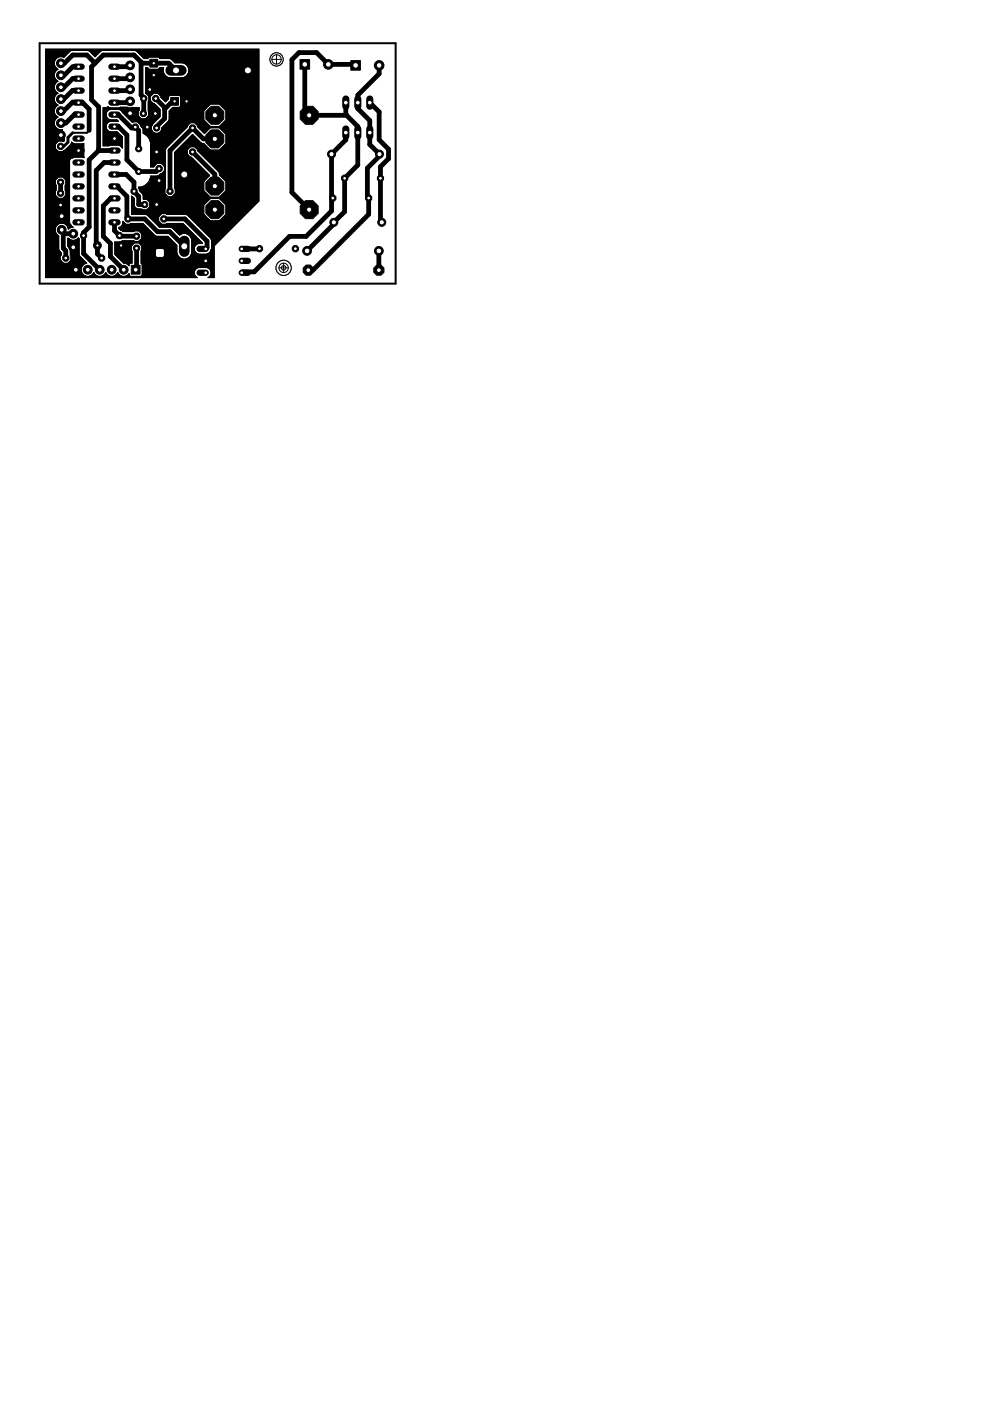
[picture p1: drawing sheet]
<svg xmlns="http://www.w3.org/2000/svg" width="210mm" height="297mm" viewBox="0 0 210 297" stroke-linecap="round" stroke-linejoin="round" font-family="sans-serif">
<g fill="none" stroke="#000" stroke-width="1">
<path d="M16.7 14.2h-1.3l-1.8 1.8h-.7M16.7 14.1v.1M16.7 16.7h-1.3l-1.8 1.8h-.7M16.7 19.2h-1.3l-1.9 1.8h-.6M20.2 13.4l-1.8-1.7h-3l-1.7 1.7h-.8M20.2 13.4l-.8 .8v6.9l1.5 1.5v9.3l-2 2v14.2l-1.2 1.2v4.5l3.4 3.4M27.6 13.9l-.3 .2h-3M27.6 18.9l-.3 .3h-3M27.6 16.4l-.3 .3h-3M29.9 13.1v7.1l.6 .5-.1 3.4M29.9 13.1l-1.5-1.4h-6.5l-1.7 1.7M29.9 13.1l.2 .3h5.7l1.5 1.5"/>
<path d="M64.6 13.7v9.8l1 .9M75.4 13.9l-.2-.2h-5.6l-2.5-2.5h-3.7l-1.5 1.5v28.1l3.7 3.6M80.4 13.9v1.7l-4.5 4.6v2.8l2.5 2.6v5l2.1 2.1v.4l-2.6 2.5v6.1l.3 .3v3.4l-11.8 11.9h-1M12.8 31l.1 .1M12.8 38.6v2.4M16.7 24.3l-.2-.1h-.6l-2 1.9h-1M16.8 21.7h-1.4l-1.9 1.9h-.6M17.4 21.7l1.5 1.5v4.4M20.9 31.6l.3 .3h3.1M24.3 26.8h.8l1.8 1.8v5.3l2.5 2.5h3.7l.6-.6M24.3 39.5h.5l2.1 2.1v4.6l.2 .2h3.6l2.7 2.7h2.6l3.1 3.1M24.3 37h2.5l1.6 1.6v2.1l1 .9v1.7l1.3 .1"/>
<path d="M24.3 24.3h.8l2.8 2.8h.6l.2-.2 .7 .8v3.8M24.3 34.5h-2.2l-1.7 1.6v15.7l.3 .2v1.8l.8 .9M27.6 21.5l-.3 .3h-3M33 20.9l1.9 1.9v2.3l-1.7 1.7v.3M37 21.5h-.4l-1.7 1.7M40.8 32.2l4.8 4.8v2.5M45.6 29.4h-2.5l-2.3-2.3-4.8 4.8v8.7M65.6 24.4h7.9M65.6 24.4h.1M73.3 21.8v2.5l.2 .1M73.3 28.1v1.5l-3 3.1v12l-5.4 5.4h-3.5l-7.5 7.5h-2.4l-.3 .2M73.5 24.4l2.4 2.4v8.2l-2.8 2.8v7.1l-2.3 2.2v.4l-5.7 5.7"/>
<path d="M78.4 21.8l2 1.9v5.9l2 2v2l-1.7 1.7v11.6l.2 .2M13.1 48.7l.3 .3v3.6l.5 .6v1.5M13.4 49.6h2.1M24.3 47.1v1.8l1.2 1.2h3.5M24.3 42.1h-.8l-1.6 1.5v6.5l1.5 1.5v2.8l2.8 2.8M28.4 40.5v.1M29 52.6v4.4l-.2 .2M34.7 46.4h4.5l4.7 4.7v1.4l-.3 .3M55 52.7l-3.8 .1M70.3 41.7l.3 .3M80.3 53.2v4.1"/>
</g>
<g fill="none" stroke="#000" stroke-width=".21">
<path d="M9.7 19.8h2.6M9.7 14.4h2.2M9.7 16.5h1.9M9.7 13.4h1.8M9.7 12.4h2.2M9.7 12.1h2.8M9.7 12.3h2.3M9.7 10.7h45.2M9.7 20h2.3M9.7 19.9h2.4M9.7 19.8h2.4M9.7 19.7h2.5"/>
<path d="M9.7 19.6h2.4M9.7 19.6h2.3M9.7 19.5h2.2M9.7 19.4h2.2M9.7 19.4h2.1M9.7 19.3h2M9.7 19.2h2M9.7 19.1h1.9M9.7 19h1.9M9.7 18.9h1.9M9.7 18.8h1.8M9.7 18.7h1.8"/>
<path d="M9.7 18.6h1.8M9.7 18.5h1.8M9.7 18.4h1.8M9.7 18.3h1.8M9.7 18.2h1.8M9.7 18.1h1.9M9.7 18h1.9M9.7 17.9h1.9M9.7 17.9h2M9.7 17.8h2M9.7 17.7h2M9.7 17.7h2.1"/>
<path d="M9.7 17.6h2.1M9.7 17.5h2.2M9.7 17.4h2.3M9.7 17.3h2.4M9.7 17.3h2.6M9.7 17.2h2.5M9.7 17.1h2.4M9.7 17h2.3M9.7 16.9h2.2M9.7 16.8h2.1M9.7 16.8h2M9.7 16.7h2"/>
<path d="M9.7 16.6h2M9.7 16.4h1.9M9.7 16.3h1.8M9.7 16.2h1.8M9.7 16.1h1.8M9.7 16h1.8M9.7 15.9h1.8M9.7 15.8h1.8M9.7 15.7h1.8M9.7 15.6h1.8M9.7 15.5h1.9M9.7 15.4h1.9"/>
<path d="M9.7 15.3h2M9.7 15.2h2M9.7 15.1h2M9.7 15.1h2.1M9.7 15h2.2M9.7 14.9h2.3M9.7 14.8h2.4M9.7 14.7h2.5M9.7 14.6h2.6M9.7 14.6h2.4M9.7 14.5h2.3M9.7 14.3h2.1"/>
<path d="M9.7 14.2h2.1M9.7 14.2h2M9.7 14.1h2M9.7 14h2M9.7 14h1.9M9.7 13.9h1.9M9.7 13.8h1.9M9.7 13.7h1.8M9.7 13.6h1.8M9.7 13.5h1.8M9.7 13.3h1.8M9.7 13.2h1.8"/>
<path d="M9.7 13.1h1.8M9.7 13h1.9M9.7 12.9h1.9M9.7 12.8h1.9M9.7 12.7h2M9.7 12.6h2M9.7 12.6h2.1M9.7 12.5h2.2M9.7 12.3h2.4M9.7 12.2h2.5M9.7 12.1h2.7M9.7 12h4"/>
<path d="M9.7 11.9h4.1M9.7 11.8h4.2M9.7 11.7h4.3M9.7 11.7h4.4M9.7 11.6h4.4M9.7 11.5h4.5M9.7 11.4h4.6M9.7 11.3h4.7M9.7 11.2h4.8M9.7 11.1h4.9M9.7 11h5M9.7 10.9h5.1"/>
<path d="M9.7 10.8h5.2M9.7 10.8h5.3M9.7 10.6h45.2M9.7 10.5h45.2M9.7 10.4h45.2M11.5 13.1v.6M11.5 15.7v.5M11.5 18.2v.6M11.5 13.7l.2 .5M11.5 16.2l.2 .5 .6 .5-.6 .5M11.5 18.8l.2 .5 .6 .5M11.7 14.2l.6 .5-.6 .5-.2 .5"/>
<path d="M11.7 17.7l-.2 .5M12.3 19.8l-.6 .4M13.3 12.1h.3M13.5 12.1h.1M14.6 11.1l-1.1 1.1a1.39 1.39 0 0 0-2 .9M14.9 10.8l-.3 .3M15.2 10.7l-.3 .1M18.6 10.7l.6 .4M18.8 10.8h2.7M18.9 10.8h2.5M19 10.9h2.3M19.1 11h2.1"/>
<path d="M19.2 11h2M19.2 11.1h.1M19.2 11.1h1.9M19.3 11.2h1.7M19.4 11.2h1.6M19.4 11.3h1.5M19.5 11.4h1.3M19.6 11.5h1.1M19.7 11.6h.9M19.8 11.7h.8M19.8 11.7h.7M19.9 11.8h.5"/>
<path d="M20 11.9h.3M20.1 12h.1M21.4 10.8l-1.2 1.2-1-.9M21.7 10.7l-.3 .1M28.6 10.7l.4 .1M28.8 10.8h26.1M29 10.8l1.5 1.6h.8M29 10.8h25.9M29 10.9h25.9M29.1 11h25.8M29.2 11.1h25.7M29.3 11.2h25.6"/>
<path d="M29.4 11.2h25.5M29.4 11.3h25.5M29.5 11.4h25.4M29.6 11.5h25.3M29.7 11.6h25.2M29.8 11.7h25.1M29.9 11.8h25M30 11.9h24.9M30.1 12h24.8M30.2 12.1h24.7M30.2 12.1h1.4M30.3 12.2h1.2"/>
<path d="M30.4 12.3h1M30.5 12.3h.9M30.9 16.5h24M30.9 19.7h24M30.9 19.6h24M30.9 19.5h24M30.9 19.4h24M30.9 19.3h24M30.9 19.2h24M30.9 19.1h24M30.9 19h24M30.9 18.9h24"/>
<path d="M30.9 18.8h24M30.9 18.7h24M30.9 18.6h24M30.9 18.5h24M30.9 18.4h24M30.9 18.3h24M30.9 18.2h24M30.9 18.1h24M30.9 18h24M30.9 17.9h24M30.9 17.8h24M30.9 17.7h24"/>
<path d="M30.9 17.6h24M30.9 17.5h24M30.9 17.4h24M30.9 17.3h24M30.9 17.2h24M30.9 17.1h24M30.9 17h24M30.9 16.9h24M30.9 16.8h24M30.9 16.7h24M30.9 16.6h24M30.9 16.4h4.8"/>
<path d="M30.9 16.4h4.7M30.9 16.3h4.5M30.9 16.2h4.4M30.9 16.2h4.3M30.9 16.1h4.2M30.9 16h4.2M30.9 16h4.1M30.9 15.9h4M30.9 15.8h4M30.9 15.7h3.9M30.9 15.6h3.9M30.9 15.5h3.9"/>
<path d="M30.9 15.5h3.8M30.9 15.4h3.8M30.9 15.3h3.8M30.9 15.3h3.7M30.9 15.2h3.7M30.9 15.1h3.7M30.9 15h3.7M30.9 14.9h3.7M30.9 14.8h3.7M30.9 14.7h3.7M30.9 14.6h.7M30.9 14.6h.6"/>
<path d="M30.9 14.5h.5M30.9 19.8l.7 .6v1M31 19.8h1.5M31.1 19.9h1.3M31.1 20h1.2M31.3 12.4h.1M31.6 12.1l-.3 .3M32.6 19.8l-.7 .6v1M33.5 19.8l.6 .6v.2M33.5 19.8h21.4M33.6 12.1l.3 .3M33.6 19.9h21.3"/>
<path d="M33.6 14.6h1M33.6 12.1h21.3M33.7 20h21.2M33.7 14.6h.9M33.7 12.2h21.2M33.8 14.5h.8M33.8 12.3h21.1M33.8 14.5h.9M33.9 12.4h.1M34.6 14.6l.1-.2h-.8l-.3 .3h-2l-.3-.3h-.4v5.4h24M34.6 14.6v.6M34.6 15.2l.3 .6"/>
<path d="M34.9 15.8l.4 .5 .6 .2M36 12.4l1.1 .9h1.7l.5 .3M36.1 12.5h18.8M36.3 12.6h18.6M36.4 12.6h18.5M36.4 12.7h18.5M36.5 12.7h18.4M36.6 12.8h18.3M36.7 12.9h18.2M36.7 13h18.2M36.8 13h18.1M36.9 13.1h18"/>
<path d="M37 13.2h17.9M37.1 13.3h17.8M38.8 13.4h16.1M38.9 16.4h16M39 13.4h15.9M39.1 16.4h15.8M39.2 13.5h15.7M39.2 16.3h15.7M39.3 13.6h15.6M39.3 13.6l.5 .4 .2 .6M39.4 16.2h15.5M39.4 13.6h15.5"/>
<path d="M39.5 13.7h15.4M39.5 16.1h15.4M39.5 13.8h15.4M39.6 16h15.3M39.6 13.8h15.3M39.7 13.9h15.2M39.7 15.9h15.2M39.8 14h15.1M39.8 15.8h15.1M39.8 15.7h15.1M39.8 14.1h15.1M39.9 15.6h15"/>
<path d="M39.9 14.2h15M39.9 15.5h15M39.9 14.3h15M39.9 14.4h15M39.9 15.4h15M40 14.5h14.9M40 15.3h14.9M40 15.2l-.2 .6-.5 .5-.5 .2M40 14.6v.6M40 15.2h14.9M40 15.1h14.9M40 15h14.9"/>
<path d="M40 14.9h14.9M40 14.8h14.9M40 14.7h14.9M40 14.6h14.9M54.9 12.4h-21M9.7 22.8h2M9.7 20.2h2.1M9.7 22h2.2M9.7 28.2h3.6M9.7 37.5h5.1M9.7 22.1h2.3M9.7 26.8h2"/>
<path d="M9.7 27.1h2.2M9.7 26h1.8M9.7 30.4h2.2M9.7 37.1h5.1M9.7 31.1h2M9.7 33.3h8.1M9.7 32.1h8.1M9.7 31.9h2.4M9.7 30.5h2.1M9.7 39.6h2.2M9.7 39.4h2.2M9.7 37.3h5.1"/>
<path d="M9.7 36.9h5.1M9.7 34.6h5.1M9.7 35.4h5.1M9.7 28.9h4M9.7 28.4h3.6M9.7 25.8h1.8M9.7 23.2h1.9M9.7 25.4h2M9.7 25.7h1.9M9.7 28h3.6M9.7 30.8h2M9.7 30.9h2"/>
<path d="M9.7 22.9h2M9.7 22.7h2.1M9.7 25.2h2.2M9.7 40h2.2M9.7 39.9h2.2M9.7 39.8h2.2M9.7 39.7h2.2M9.7 39.5h2.2M9.7 39.3h2.2M9.7 39.2h2.1M9.7 39.1h2.1M9.7 39.1h2"/>
<path d="M9.7 39h2M9.7 38.9h2M9.7 38.8h2M9.7 38.7h2M9.7 38.6h2M9.7 38.5h2M9.7 38.4h2M9.7 38.3h2M9.7 38.2h2M9.7 38.1h2.1M9.7 38.1h2.2M9.7 38h2.2"/>
<path d="M9.7 37.9h2.3M9.7 37.8h2.4M9.7 37.7h2.5M9.7 37.6h2.6M9.7 37.4h5.1M9.7 37.2h5.1M9.7 37h5.1M9.7 36.8h5.1M9.7 36.7h5.1M9.7 36.6h5.1M9.7 36.5h5.1M9.7 36.4h5.1"/>
<path d="M9.7 36.3h5.1M9.7 36.2h5.1M9.7 36.1h5.1M9.7 36h5.1M9.7 35.9h5.1M9.7 35.8h5.1M9.7 35.7h5.1M9.7 35.6h5.1M9.7 35.5h5.1M9.7 35.3h5.1M9.7 35.2h5.1M9.7 35.1h5.1"/>
<path d="M9.7 35h5.1M9.7 34.9h5.1M9.7 34.8h5.1M9.7 34.7h5.1M9.7 34.5h5.1M9.7 34.4h5.1M9.7 34.3h5.1M9.7 34.2h5.1M9.7 34.1h5.1M9.7 34h5.1M9.7 33.9h5.1M9.7 33.8h5.1"/>
<path d="M9.7 33.8h5.2M9.7 33.7h5.2M9.7 33.6h5.3M9.7 33.5h5.4M9.7 33.4h5.9M9.7 33.2h8.1M9.7 33.1h8.1M9.7 33h8.1M9.7 32.9h8.1M9.7 32.8h8.1M9.7 32.7h8.1M9.7 32.6h8.1"/>
<path d="M9.7 32.5h8.1M9.7 32.4h8.1M9.7 32.3h8.1M9.7 32.2h8.1M9.7 32h2.6M9.7 32h2.5M9.7 31.8h2.4M9.7 31.8h2.3M9.7 31.7h2.3M9.7 31.6h2.2M9.7 31.6h2.1M9.7 31.5h2"/>
<path d="M9.7 31.4h2M9.7 31.3h2M9.7 31.2h2M9.7 31h2M9.7 30.7h2M9.7 30.6h2M9.7 30.5h2M9.7 30.3h2.3M9.7 30.2h2.4M9.7 30.1h2.4M9.7 30.1h2.5M9.7 30h2.6"/>
<path d="M9.7 29.9h2.7M9.7 29.9h3.9M9.7 29.8h4M9.7 29.7h4M9.7 29.6h4M9.7 29.5h4M9.7 29.4h4M9.7 29.3h4M9.7 29.2h4M9.7 29.1h4M9.7 29h4M9.7 28.8h4"/>
<path d="M9.7 28.7h3.8M9.7 28.6h3.8M9.7 28.6h3.7M9.7 28.5h3.6M9.7 28.3h3.6M9.7 28.1h3.6M9.7 27.9h3.6M9.7 27.8h3.6M9.7 27.7h3.6M9.7 27.6h3.6M9.7 27.5h3.6M9.7 27.5h2.9"/>
<path d="M9.7 27.4h2.7M9.7 27.3h2.6M9.7 27.3h2.4M9.7 27.2h2.3M9.7 27.1h2.3M9.7 27h2.1M9.7 26.9h2.1M9.7 26.9h2M9.7 26.7h2M9.7 26.6h1.9M9.7 26.5h1.9M9.7 26.5h1.8"/>
<path d="M9.7 26.4h1.8M9.7 26.3h1.8M9.7 26.2h1.8M9.7 26.1h1.8M9.7 25.9h1.8M9.7 25.6h1.9M9.7 25.5h1.9M9.7 25.3h2M9.7 25.2h2.1M9.7 25.1h2.3M9.7 25h2.3M9.7 25h2.4"/>
<path d="M9.7 24.9h2.5M9.7 24.8h2.6M9.7 24.7h2.4M9.7 24.7h2.3M9.7 24.6h2.3M9.7 24.6h2.2M9.7 24.5h2.2M9.7 24.4h2.1M9.7 24.3h2M9.7 24.2h2M9.7 24.1h1.9M9.7 24h1.9"/>
<path d="M9.7 23.9h1.9M9.7 23.9h1.8M9.7 23.8h1.8M9.7 23.7h1.8M9.7 23.6h1.8M9.7 23.5h1.8M9.7 23.4h1.8M9.7 23.3h1.8M9.7 23.2h1.8M9.7 23.1h1.9M9.7 23h1.9M9.7 22.6h2.2"/>
<path d="M9.7 22.5h2.3M9.7 22.4h2.4M9.7 22.4h2.5M9.7 22.3h2.6M9.7 22.2h2.4M9.7 21.9h2.2M9.7 21.9h2.1M9.7 21.8h2M9.7 21.7h2M9.7 21.6h1.9M9.7 21.5h1.9M9.7 21.4h1.9"/>
<path d="M9.7 21.3h1.8M9.7 21.2h1.8M9.7 21.1h1.8M9.7 21h1.8M9.7 20.9h1.8M9.7 20.8h1.8M9.7 20.7h1.8M9.7 20.7h1.9M9.7 20.6h1.9M9.7 20.5h1.9M9.7 20.4h1.9M9.7 20.4h2"/>
<path d="M9.7 20.3h2M9.7 20.1h2.2M9.7 20h2.2M11.5 23.9l.2 .5 .4 .3M11.5 26.4a1.42 1.42 0 0 0 1.8 1.1M11.7 30.6v.9l.7 .6M11.7 38.2v.9l.2 .1v1.1l-.2 .2M11.7 20.2l-.2 .5v.6l.2 .5M11.7 22.8l-.2 .5v.6M11.7 25.3l-.2 .5v.6M11.7 21.8l.4 .4M12.1 22.2l.2 .1"/>
<path d="M12.1 24.7l.2 .1M12.3 22.3l-.6 .5M12.3 24.8l-.6 .5M12.4 37.5l-.7 .7M13.3 28.3l.2 .4M13.3 27.5v.8M13.3 27.5h.1M13.3 37.5l.7 .7M13.3 29.9h.2M13.4 37.6h1.4M13.4 32h4.4M13.4 30h.1"/>
<path d="M13.5 32h4.3M13.5 37.7h1.3M13.5 31.9l-.2 .2M13.5 31.9h4.3M13.5 28.7l.2 .1v.2M13.6 37.8h1.2M13.7 29v.8l-.3 .2-.1-.1h-.9l-.7 .7M13.7 37.9h1.1M13.7 31.8h4.1M13.8 38h1M13.8 39.6h1M13.8 39.4h1"/>
<path d="M13.8 40h1M13.8 39.9h1M13.8 39.8h1M13.8 39.7h1M13.8 39.5h1M13.8 39.3h1M13.8 38.1h1M13.9 39.2h.9M13.9 31.8h3.9M13.9 38.1h.9M13.9 39.1h.9M13.9 31.7h3.9"/>
<path d="M14 38.2v.9l-.2 .1v1.1l.2 .2M14 39.1h.8M14 39h.8M14 38.9h.8M14 38.8h.8M14 38.7h.8M14 38.6h.8M14 38.5h.8M14 38.4h.8M14 38.3h.8M14 38.2h.8M14 31.6h3.8"/>
<path d="M14.1 31.6h3.7M14.1 31.5h3.7M14.2 31.4h3.6M14.3 31.4h3.5M14.3 31.3h3.5M14.4 31.2h3.4M14.5 31.2h3.3M14.5 31.1h3.3M14.6 31h3.2M14.7 30.9h3.1M14.8 34v13.3l.2 .4M14.8 30.9h3"/>
<path d="M14.8 30.8h3M14.8 30.8l-1.2 1.1M14.9 33.8l-.1 .2M14.9 30.8h2.9M14.9 30.7h2.9M15 30.6h2.8M15.1 30.5h2.7M15.1 30.4h.5M15.2 30.3h.2M15.2 30.3l-.4 .5M15.2 30.3v-.2l.6 .4M15.2 30.3h.1"/>
<path d="M15.2 30.2h.1M15.2 30.1h.1M15.3 33.5l-.4 .3M15.8 33.3l-.4 .2h-5.7M17.5 30.5l.3-.1v2.9M17.7 33.4h.1M17.7 30.4h.1M17.8 33.3v.1l-.3-.1M21.9 28.2h3.2M21.9 26.8h.6M21.9 27.1h.6M21.9 26h.9"/>
<path d="M21.9 30.4h4.1M21.9 30.5h4.1M21.9 28.9h3.8M21.9 28.4h3.4M21.9 25.8h1.2M21.9 23.2h7.6M21.9 25.4h2.9l.3 .3h-3.2M21.9 28h2.9l1.2 1M21.9 30.8h4.1M21.9 22.9h7.6M21.9 25.2h1M21.9 30.9h1.3"/>
<path d="M21.9 30.7h4.1M21.9 30.6h4.1M21.9 30.3h4.1M21.9 30.2h4.1M21.9 30.1h4.1M21.9 30h4.1M21.9 29.9h4.1M21.9 29.8h4.1M21.9 29.7h4.1M21.9 29.6h4.1M21.9 29.5h4.1M21.9 29.4h4.1"/>
<path d="M21.9 29.3h4.1M21.9 29.2h4.1M21.9 29.1h4.1M21.9 29h4.1M21.9 29h4M21.9 28.9h3.9M21.9 28.8h3.8M21.9 28.7h3.7M21.9 28.6h3.6M21.9 28.5h3.5M21.9 28.3h3.3M21.9 28.1h3.1"/>
<path d="M21.9 28h3M21.9 27.9h1.3M21.9 27.8h1.2M21.9 27.7h1M21.9 27.6h.9M21.9 27.5h.9M21.9 27.5h.8M21.9 27.4h.7M21.9 27.3h.7M21.9 27.2h.7M21.9 27h.6M21.9 26.9h.6"/>
<path d="M21.9 26.7h.6M21.9 26.6h.6M21.9 26.5h.6M21.9 26.5h.7M21.9 26.4h.7M21.9 26.3h.7M21.9 26.2h.7M21.9 26.2h.8M21.9 26.1h.9M21.9 26h1M21.9 25.9h1.1M21.9 25.8h1.4"/>
<path d="M21.9 25.6h3.1M21.9 25.5h3M21.9 25.4h1.4M21.9 25.3h1.2M21.9 25.2h1.1M21.9 25.1h.9M21.9 25h.9M21.9 25h.8M21.9 24.9h.7M21.9 24.8h.7M21.9 24.7h.7M21.9 24.6h.6"/>
<path d="M21.9 24.5h.6M21.9 24.4h.6M21.9 24.3h.6M21.9 24.2h.6M21.9 24.1h.6M21.9 24h.6M21.9 23.9h.7M21.9 23.8h.7M21.9 23.7h.7M21.9 23.7h.8M21.9 23.6h.9M21.9 23.5h.9"/>
<path d="M21.9 23.5h1M21.9 23.4h1M21.9 23.3h1.2M21.9 23.2h1.3M21.9 23.1h7.6M21.9 23h7.6M21.9 22.8h1.4M22.5 24.1v.4M22.5 26.6v.5M22.5 24.5l.2 .4 .7 .5M22.5 27.1l.2 .4M22.6 22.8h.6"/>
<path d="M22.7 23.7l-.2 .4M22.7 26.2l-.2 .4M22.7 27.5l.7 .5M22.8 22.7l-.9 .1v8.1h1.1l.4-.1M22.8 22.7h.2M22.9 22.6h.1M23 22.7l.4 .2M23.4 23.2l-.7 .5M23.4 25.7l-.7 .5M25.2 23.2l.7 .5M25.2 30.8l.4 .2M25.2 22.9l.3-.2h1.4l.4 .2"/>
<path d="M25.3 22.8h1.9M25.3 23.2h4.2M25.4 30.9h.6M25.4 22.8h1.6M25.5 23.3h4M25.5 30.9h.5M25.6 23.4h3.9M25.6 31h.4M25.7 23.5h3.7M25.7 31.1h.3M25.8 31.2h.2M25.8 23.6h3.5"/>
<path d="M25.9 23.7l.1 .1M25.9 31.3h.1M25.9 23.7h3.4M25.9 31.4h.1M25.9 23.8h3.4M26 23.8l2.1 2.2 .1-.2M26 29v2.4l-.4-.4M26 23.9h3.3M26.1 23.9h3.2M26.1 24h3.2M26.2 24.1h3.1M26.3 24.1h3"/>
<path d="M26.3 24.2h3M26.4 24.3h2.9M26.5 24.3h2.8M26.5 24.4h2.8M26.6 24.5h2.7M26.7 24.6h2.6M26.7 24.6h2.7M26.8 24.7h2.6M26.9 24.7h2.6M26.9 24.8h2.6M27 24.9h2.6M27.1 25h2.6"/>
<path d="M27.1 25h2.7M27.2 25.1h2.6M27.3 25.2h6.2M27.4 25.3h6M27.5 25.4h5.8M27.6 25.4h5.7M27.6 25.5h5.6M27.7 25.6h5.4M27.7 25.6h5.3M27.8 25.7h5.2M27.9 22.9l.3-.1h1.3v.6M27.9 25.8h5"/>
<path d="M28 25.8h4.9M28 22.8h1.5M28 25.9h.2M28.1 22.8h.1M29.1 25.8l.7 .7M29.2 25.9h3.6M29.3 23.6v.9M29.3 24.5l.6 .7M29.3 26h3.4M29.4 26h3.2M29.4 39.9l.1 .2M29.4 39.9h5.7"/>
<path d="M29.4 39.8h5.7M29.4 39.7h5.7M29.4 40h5.7M29.4 26.1h3.2M29.5 26.2h3M29.5 23.4l-.2 .2M29.5 26.2h2.9M29.6 26.3h2.8M29.7 26.4h2.6M29.8 26.5h2.5M29.8 26.5v.2l.4 .4M29.8 26.6h2.4"/>
<path d="M29.8 26.7h2.4M29.9 26.8h2.2M30 26.9h2.1M30 39.6h5.1M30.1 27h2M30.2 27.1h1.9M30.2 39.5h4.9M30.2 27.1l.2 .4M30.2 27.2h1.9M30.3 27.3h1.8M30.3 27.4h1.8M30.4 28.2h2.5"/>
<path d="M30.4 27.5v.8M30.4 28.3l.2 .1M30.4 28h2M30.4 28.2h2.3M30.4 28.1h2.2M30.4 28h2.1M30.4 27.9h2M30.4 27.8h1.9M30.4 27.7h1.8M30.4 27.6h1.8M30.4 27.5h1.8M30.4 27.5h1.7"/>
<path d="M30.4 28.3h7.9M30.4 39.5h4.7M30.6 39.4l-1.2 .3v.2M30.6 28.4l.6 .4M30.6 28.4h7.6M30.7 28.4h7.5M30.7 39.3h4.4M30.8 28.5h7.3M30.8 39.3h4.3M30.9 39.2h4.2M30.9 28.6h7.1M31 39.1h4.1"/>
<path d="M31 25.1h2.6M31 25h2.7M31.1 39.1h4M31.1 28.7h6.8M31.1 25h2.6M31.1 28.8h6.7M31.2 39h3.9M31.2 24.9h2.6M31.2 20h1.1M31.2 38.9l-.6 .5M31.2 38.9h.1M31.2 28.8v.1"/>
<path d="M31.2 28.8l.5 .7M31.2 28.8l6.6 .1M31.2 38.9h3.9M31.2 24.8h2.7M31.3 38.9h3.8M31.3 28.9h6.4M31.3 20.1h.9M31.3 24.7h2.6M31.3 38.8h3.8M31.3 29h6.3M31.3 20.2h.9M31.4 29h6.1"/>
<path d="M31.4 24.7h2.5M31.4 38.7h3.7M31.4 20.3h.7M31.4 22.8h2.1M31.4 22h1.4M31.4 22.1h1.5M31.4 23.2h2.5M31.4 22.9h2.3M31.4 22.7h2.1M31.4 23.5l.1 .1M31.4 23.4h.1M31.4 29.1h6.1"/>
<path d="M31.4 24.6h2.5M31.4 23.4h2.5M31.4 23.3h2.5M31.4 23.1h2.5M31.4 23.1h2.4M31.4 23h2.3M31.4 22.8h2.2M31.4 22.6h2M31.4 22.6h1.9M31.4 22.5h1.9M31.4 22.4h1.8M31.4 22.4h1.7"/>
<path d="M31.4 22.3h1.7M31.4 22.2h1.6M31.4 22.2h1.5M31.4 21.9h1.1M31.4 21.9h1M31.4 21.8h1M31.4 21.7h.9M31.4 21.7h.8M31.4 21.6h.8M31.4 21.5h.7M31.5 23.4l-.1 .1M31.5 23.5h2.4"/>
<path d="M31.5 38.6h3.6M31.5 29.2h5.9M31.5 21.5h.5M31.5 20.3h.5M31.5 24.6h2.4M31.5 23.6h2.4M31.5 23.6v.9l-.6 .7M31.5 29.3h5.9M31.5 24.5h2.4M31.5 24.4h2.4M31.5 24.3h2.4M31.5 24.2h2.4"/>
<path d="M31.5 24.1h2.4M31.5 24h2.4M31.5 23.9h2.4M31.5 23.8h2.4M31.5 23.7h2.4M31.5 38.5h3.6M31.5 21.4h.5M31.6 20.4h.3M31.6 21.4l-.2 .1v1.9M31.6 38.5h3.5M31.6 29.3h5.7M31.6 21.3h.3"/>
<path d="M31.6 21.2h.3M31.6 21.1h.3M31.6 21h.3M31.6 20.9h.3M31.6 20.8h.3M31.6 20.7h.3M31.6 20.6h.3M31.6 20.5h.3M31.6 38.4h3.5M31.6 29.4h5.6M31.7 29.5h5.4M31.7 38.3l-.5 .6"/>
<path d="M31.7 38.3h.1M31.7 29.5l.2 .7M31.7 38.3h3.4M31.7 38.2h3.4M31.7 29.6h5.3M31.7 38.1h3.4M31.7 29.7h5.2M31.8 38.1h3.3M31.8 29.7h5.1M31.8 38h3.3M31.8 29.8h5M31.8 37.9h3.3"/>
<path d="M31.8 29.9h4.9M31.8 37.8h3.3M31.9 37.8h3.2M31.9 30h4.7M31.9 37.7h3.2M31.9 30.1h4.6M31.9 21.4l.7 .6M31.9 37.6h3.2M31.9 30.2h4.5M31.9 37.5h3.2M31.9 30.4h4.3M31.9 31.1h3.6"/>
<path d="M31.9 33.3h3.2M31.9 32.1h3.2M31.9 31.9h3.2M31.9 30.5h4.2M31.9 33.5h3.2M31.9 37.5l-.2 .8M31.9 30.2v5.2l.7-.1M31.9 34.6h3.2M31.9 30.8h3.9M31.9 30.9h3.7M31.9 37.4h3.2M31.9 35.3h.7"/>
<path d="M31.9 35.2h.8M31.9 35.1h.9M31.9 35.1h1M31.9 35h1M31.9 34.9h1.1M31.9 34.8h1.2M31.9 34.7h1.3M31.9 34.5h3.2M31.9 34.4h3.2M31.9 34.3h3.2M31.9 34.2h3.2M31.9 34.1h3.2"/>
<path d="M31.9 34h3.2M31.9 33.9h3.2M31.9 33.8h3.2M31.9 33.7h3.2M31.9 33.6h3.2M31.9 33.4h3.2M31.9 33.2h3.2M31.9 33.1h3.2M31.9 33h3.2M31.9 32.9h3.2M31.9 32.8h3.2M31.9 32.7h3.2"/>
<path d="M31.9 32.6h3.2M31.9 32.5h3.2M31.9 32.4h3.2M31.9 32.3h3.2M31.9 32.2h3.2M31.9 32h3.2M31.9 31.8h3.2M31.9 31.7h3.2M31.9 31.6h3.2M31.9 31.6h3.3M31.9 31.5h3.3M31.9 31.4h3.3"/>
<path d="M31.9 31.3h3.4M31.9 31.2h3.5M31.9 31h3.7M31.9 30.9h3.8M31.9 30.8h4M31.9 30.7h4M31.9 30.6h4.1M31.9 30.5h4.1M31.9 30.3h4.4M32.1 26.9v.5M32.1 27.4l.5 .7M32.3 26.5l-.2 .4"/>
<path d="M32.3 26.4v.1M32.4 26.3l-.1 .1M32.6 28.1l.4 .2 .8-.2M32.8 22l1.1 1.2M33.3 34.6l-.7 .7M33.4 37.3h1.7M33.5 28.2h4.9M33.5 37.2h1.6M33.7 28.2h4.7M33.7 37.2h1.4M33.8 37.1h1.3M33.8 37h1.3"/>
<path d="M33.8 20.1h21.1M33.8 28.1h4.7M33.9 20.2h21M33.9 37h1.2M33.9 28h4.7M33.9 23.2v1.5M33.9 24.7l-1.5 1.6M34 20.3h2M34 28h4.7M34 20.3h1.9M34 27.9h4.7M34.1 20.4h1.7"/>
<path d="M34.1 27.8h4.7M34.1 20.6l1 1 .6-.6M34.1 20.6h1.6M34.1 20.5h1.6M34.1 20.7h1.6M34.2 27.7h4.7M34.2 34.6l.7 .7M34.2 20.7h1.5M34.2 27.6h4.8M34.2 36.8h.9M34.2 27.5h4.9M34.3 34.7h.8"/>
<path d="M34.3 27.5h4.8M34.3 20.8h1.4M34.3 27.4l-.5 .7M34.3 36.7h.8M34.3 27.4h4.9M34.3 27.3h5M34.3 27.2h5.1M34.3 27.1h5.2M34.4 27.1h5.1M34.4 34.8h.7M34.4 20.9h1.3M34.4 36.7h.7"/>
<path d="M34.4 27h5.2M34.5 36.6h.6M34.5 34.9h.6M34.5 26.9h5.2M34.5 21h1.2M34.5 35h.6M34.6 21.1h1M34.6 36.5h.5M34.6 26.8h5.1M34.6 35.1h.5M34.7 36.4h.4M34.7 35.1h.4"/>
<path d="M34.7 26.7h5M34.7 21.2h.8M34.7 36.3h.4M34.8 35.2h.3M34.8 26.6h4.9M34.8 21.3h.6M34.8 36.3h.3M34.8 26.6h5M34.8 21.3h.5M34.9 36.2l-.7 .7M34.9 35.3v.9M34.9 35.4h.2"/>
<path d="M34.9 36.2h.2M34.9 36.1h.2M34.9 36h.2M34.9 35.9h.2M34.9 35.8h.2M34.9 35.7h.2M34.9 35.6h.2M34.9 35.5h.2M34.9 35.3h.2M34.9 26.5h5M34.9 21.4h.4M35 26.5h4.9"/>
<path d="M35 21.5h.2M35 26.4h5M35 21.5h.1M35.1 31.7v8.2M35.1 39.9l-.2 .2M35.1 39.4h-4.5M35.1 36.9h-1.1l-.7 .4h-1.4v.2M35.1 26.3h5M35.2 26.2h4.9M35.2 26.2h5M35.2 31.4l-.1 .3M35.3 26.1h5"/>
<path d="M35.4 26h8.4M35.4 26h8.3M35.5 25.9h8.2M35.6 25.8h8M35.6 25.8h7.9M35.7 25.7h7.8M35.7 25.7l-1.4 1.4v.3M35.7 20.5v.5M35.8 25.6h7.6M35.8 25.6h7.5M35.8 25.5h7.5M35.8 25.4h7.4"/>
<path d="M35.9 25.4h7.3M35.9 23.5v1.8l-.2 .4M35.9 25.2h7.3M35.9 25.3h7.3M35.9 25.1h7.3M35.9 25h7.3M35.9 24.9h7.3M35.9 24.8h7.3M35.9 24.7h7.3M35.9 24.6h7.3M35.9 24.5h7.3M35.9 24.4h7.3"/>
<path d="M35.9 24.3h7.3M35.9 24.2h7.3M35.9 24.1h7.3M35.9 24h7.3M35.9 23.9h7.3M35.9 23.8h7.3M35.9 23.7h7.3M35.9 23.6h7.3M35.9 23.5h7.3M36 23.5h7.2M36 20.2l-.3 .3M36 23.4h7.3"/>
<path d="M36.1 23.3h7.2M36.2 23.2h7.2M36.2 23.2h7.3M36.3 23.1h7.2M36.4 23.1h7.2M36.4 23h7.3M36.5 22.9h7.3M36.6 22.8h7.2M37 37.5h7.2M37 39.9l.2 .2M37 32.3v7.6M37 37.1h7.3"/>
<path d="M37 33.3h3.6l3.8 3.9-1.2 1.3M37 33.5h3.7M37 39.6h6.2M37 39.4h6.2M37 37.3h7.4M37 36.9h7.1M37 34.6h4.9M37 35.4h5.6M37 40h6.2M37 39.9h6.2M37 39.8h6.2M37 39.7h6.2"/>
<path d="M37 39.5h6.2M37 39.3h6.2M37 39.2h6.2M37 39.1h6.2M37 39h6.2M37 38.9h6.2M37 38.8h6.2M37 38.7h6.2M37 38.6h6.2M37 38.5h6.2M37 38.4h6.3M37 38.3h6.3"/>
<path d="M37 38.2h6.4M37 38.2h6.5M37 38.1h6.5M37 38.1h6.6M37 38h6.7M37 37.9h6.8M37 37.8h6.8M37 37.8h6.9M37 37.7h7M37 37.6h7M37 37.6h7.1M37 37.4h7.2"/>
<path d="M37 37.4h7.3M37 37.2h7.4M37 37h7.3M37 37h7.2M37 36.8h7M37 36.7h7M37 36.7h6.9M37 36.6h6.9M37 36.6h6.8M37 36.5h6.7M37 36.4h6.6M37 36.3h6.6"/>
<path d="M37 36.3h6.5M37 36.2h6.4M37 36.1h6.4M37 36.1h6.3M37 36h6.2M37 35.9h6.2M37 35.9h6.1M37 35.8h6M37 35.7h6M37 35.7h5.9M37 35.6h5.8M37 35.5h5.8"/>
<path d="M37 35.5h5.7M37 35.3h5.5M37 35.2h5.5M37 35.2h5.4M37 35.1h5.4M37 35.1h5.3M37 35h5.2M37 34.9h5.1M37 34.8h5.1M37 34.8h5M37 34.7h4.9M37 34.6h4.8"/>
<path d="M37 34.5h4.7M37 34.4h4.7M37 34.4h4.6M37 34.3h4.5M37 34.2h4.5M37 34.2h4.4M37 34.1h4.3M37 34h4.3M37 34h4.2M37 33.9h4.1M37 33.8h4.1M37 33.8h4"/>
<path d="M37 33.7h3.9M37 33.6h3.9M37 33.5h3.8M37 33.4h3.6M37 33.3h3.3M37 33.2h3.2M37 33.1h3.2M37 33.1h3.1M37 33h3M37 32.9h3M37 32.9h2.9M37 32.8h2.8"/>
<path d="M37 32.7h2.8M37 32.7h2.7M37 32.6h2.7M37 32.5h2.7M37 32.4h2.7M37 32.3h2.7M37.1 32.3h2.6M37.1 32.2h2.6M37.2 32.1h2.5M37.3 32h2.4M37.4 32h2.3M37.4 31.9h2.3"/>
<path d="M37.5 31.8h2.2M37.6 31.7h2.2M37.7 31.6h2.1M37.8 31.6h2.1M37.8 31.5h2.2M37.9 31.4h2.1M38 31.4h2.1M38 20.2l.3 .3M38 31.3h2.2M38.1 20.3h16.8M38.1 22.7h5.9M38.1 31.2h2.1"/>
<path d="M38.2 31.2h2.1M38.2 22.6h5.8M38.2 20.4h16.7M38.2 31.1h5.7M38.2 22.6h5.9M38.3 20.4h16.6M38.3 22.5l-.3 .3M38.3 20.5v2M38.3 22h16.6M38.3 22.1h16.6M38.3 22.5h5.9M38.3 22.4h5.9"/>
<path d="M38.3 22.4h6M38.3 22.3h6.1M38.3 22.2h6.1M38.3 22.2h6.2M38.3 21.9h16.6M38.3 21.8h16.6M38.3 21.7h16.6M38.3 21.6h16.6M38.3 21.5h16.6M38.3 21.4h16.6M38.3 21.3h16.6M38.3 21.2h16.6"/>
<path d="M38.3 21.1h16.6M38.3 21h16.6M38.3 20.9h16.6M38.3 20.8h16.6M38.3 20.7h16.6M38.3 20.6h16.6M38.3 20.5h16.6M38.3 31h5.5M38.4 30.9h5.3M38.4 30.9h5.2M38.5 30.8h5.1M38.6 30.8h4.9"/>
<path d="M38.7 30.7h4.8M38.7 30.6h4.7M38.8 30.5h4.5M38.8 30.5h4.4M38.9 30.4h4.3M39 30.3h3.8M39.1 30.3h3.5M39.1 30.2h3.4M39.2 30.1h3.2M39.3 30.1h3.1M39.3 30h3M39.4 29.9h2.8"/>
<path d="M39.5 29.9h2.7M39.5 29.8h2.6M39.6 29.7h2.4M39.7 29.7h2.3M39.7 26.7v.2l-4.5 4.5M39.7 31.7v1l.7 .6M39.7 29.6h2.2M39.8 29.5h2M39.9 29.5h1.9M39.9 29.4h1.8M40 29.3h1.6M40.1 29.3h1.5"/>
<path d="M40.2 29.2h1.3M40.2 29.1h1.2M40.3 29h1.1M40.3 29h1M40.4 26l-.7 .7M40.4 31.1l-.7 .6M40.4 28.9h.8M40.5 28.9h.6M40.6 28.8h.5M40.6 28.7h.4M40.7 28.6h.3M40.8 28.6h.1"/>
<path d="M41.3 26l.6 .7M41.3 31.1l.6 .6M41.3 31.2h2.6M41.4 26.1h2.5M41.4 31.2h2.6M41.4 26.2h2.5M41.5 31.3h2.6M41.5 26.2h2.5M41.6 31.4h2.5M41.6 26.3h2.5M41.6 31.4h2.6M41.6 26.4h2.6"/>
<path d="M41.7 31.5h2.6M41.7 26.5h2.5M41.7 31.6h2.6M41.8 26.5h2.5M41.8 31.6h2.6M41.8 26.6h2.5M41.9 31.7h2.6M41.9 26.6h2.5M41.9 26.8h13M41.9 26.7v.2l1.4 1.4M41.9 31.7v.3M41.9 32l4.5 4.4"/>
<path d="M41.9 31.9h13M41.9 32h13M41.9 31.8h13M41.9 31.8h2.6M41.9 26.9h13M41.9 26.7h2.6M42 26.9h12.9M42 32h12.9M42 27h12.9M42.1 32.1h12.8M42.1 27.1h12.8M42.1 32.2h12.8"/>
<path d="M42.2 27.1h2.3M42.2 32.3h12.7M42.2 27.2h2.2M42.3 32.3h12.6M42.3 27.3h2.1M42.4 32.4h12.5M42.4 27.3h1.9M42.4 27.4h1.9M42.5 32.5h12.4M42.5 27.5h1.7M42.5 32.6h12.4M42.6 30.3l-1.8-1.8-3.8 3.8"/>
<path d="M42.6 30.3l.3 .1M42.6 27.5h1.5M42.6 32.7h12.3M42.7 27.6h1.3M42.7 32.7h12.2M42.7 27.7h1.3M42.8 32.8h12.1M42.8 27.7h1.1M42.8 32.9h12.1M42.9 27.8h.9M42.9 32.9h12M42.9 27.9h.9"/>
<path d="M43 33h11.9M43 28h.7M43 33.1h11.9M43.1 28h.5M43.1 33.1h11.8M43.1 28.1h.5M43.2 33.2h11.7M43.2 30.4h.1M43.2 38.5v1.9M43.2 25.4l1.4 1.4M43.2 30.4l1.4 1.4h1.9l1.4-1.4M43.2 28.2h.3"/>
<path d="M43.2 33.3h11.7M43.3 28.2h.1M43.3 33.3h11.6M43.3 28.3h.1M43.4 33.4h11.5M43.4 33.5h11.5M43.5 33.5h11.4M43.6 33.6h11.3M43.6 33.7h11.3M43.7 33.8h11.2M43.8 33.8h11.1M43.9 33.9h11"/>
<path d="M43.9 22.8h-7.3l-.7 .7M43.9 34h11M44 34h10.9M44 34.1h10.9M44.1 34.2h10.8M44.2 34.2h10.7M44.3 34.3h10.6M44.3 34.4h10.6M44.4 34.4h10.5M44.5 34.5h10.4M44.5 34.6h10.4M44.6 22.1l-1.4 1.4v1.9"/>
<path d="M44.6 27.1l-1.3 1.2M44.6 34.6h10.3M44.7 34.7h10.2M44.7 34.8h10.2M44.8 34.8h10.1M44.9 34.9h10M44.9 35h10M45 35.1h9.9M45.1 35.1h9.8M45.1 35.2h9.8M45.2 35.2h9.7M45.3 35.3h9.6"/>
<path d="M45.4 35.4h9.5M45.4 35.5h9.5M45.5 35.5h9.4M45.6 35.6h9.3M45.6 35.7h9.3M45.7 35.7h9.2M45.8 35.8h9.1M45.8 35.9h9.1M45.9 35.9h9M46 36h8.9M46 36.1h8.9M46.1 36.1h8.8"/>
<path d="M46.2 36.2h8.7M46.2 36.3h8.7M46.3 36.3h8.6M46.4 36.4l.1 .7M46.4 36.4h8.5M46.4 36.5h8.5M46.4 36.6h8.5M46.5 36.6h8.4M46.5 36.7h8.4M46.5 22.1l1.4 1.4v1.9M46.5 27.1l1.4 1.4M46.5 37.1l1.4 1.4"/>
<path d="M46.5 37.1h8.4M46.5 36.9h8.4M46.5 37h8.4M46.5 36.8h8.4M46.6 31.8h8.3M46.6 27.1h8.3M46.6 37.2h8.3M46.6 22.2h8.3M46.6 26.7h8.3M46.6 31.7h8.3M46.7 27.2h8.2M46.7 37.2h8.2"/>
<path d="M46.7 26.6h8.2M46.7 22.2h8.2M46.7 31.6h8.2M46.7 27.3h8.2M46.7 37.3h8.2M46.7 22.3h8.2M46.8 26.6h8.1M46.8 31.6h8.1M46.8 27.3h8.1M46.8 37.4h8.1M46.8 22.4h8.1M46.8 26.5h8.1"/>
<path d="M46.8 31.5h8.1M46.8 27.4h8.1M46.9 37.4h8M46.9 22.4h8M46.9 26.5h8M46.9 31.4h8M46.9 27.5h8M46.9 37.5h8M46.9 26.4h8M46.9 22.5h8M47 31.4h7.9M47 27.5h7.9"/>
<path d="M47 37.6h7.9M47 26.3h7.9M47 22.6h7.9M47.1 31.3h7.8M47.1 27.6h7.8M47.1 37.6h7.8M47.1 22.6h7.8M47.1 26.2h7.8M47.1 31.2h7.8M47.1 27.7h7.8M47.1 22.7h7.8M47.1 37.7h7.8"/>
<path d="M47.2 26.2h7.7M47.2 31.2h7.7M47.2 27.7h7.7M47.2 22.8h7.7M47.2 37.8h7.7M47.2 26.1h7.7M47.2 31.1h7.7M47.3 27.8h7.6M47.3 26h7.6M47.3 37.8h7.6M47.3 22.8h7.6M47.3 31h7.6"/>
<path d="M47.3 27.9h7.6M47.3 22.9h7.6M47.3 37.9h7.6M47.4 26h7.5M47.4 28h7.5M47.4 30.9h7.5M47.4 38h7.5M47.4 23h7.5M47.4 25.9h7.5M47.5 30.9h7.4M47.5 28h7.4M47.5 38.1h7.4"/>
<path d="M47.5 23.1h7.4M47.5 25.8h7.4M47.5 30.8h7.4M47.5 28.1h7.4M47.6 38.1h7.3M47.6 25.8h7.3M47.6 23.1h7.3M47.6 30.8h7.3M47.6 28.2h7.3M47.6 23.2h7.3M47.6 25.7h7.3M47.6 38.2h7.3"/>
<path d="M47.7 28.2h7.2M47.7 30.7h7.2M47.7 38.2h7.2M47.7 23.2h7.2M47.7 25.6h7.2M47.7 30.6h7.2M47.7 28.3h7.2M47.8 38.3h7.1M47.8 23.3h7.1M47.8 25.6h7.1M47.8 28.4h7.1M47.8 30.5h7.1"/>
<path d="M47.8 38.4h7.1M47.8 23.4h7.1M47.8 25.5h7.1M47.9 30.5h7M47.9 28.4h7M47.9 25.4h7M47.9 38.5h7M47.9 23.5h7M47.9 28.5v1.9M47.9 38.5v1.9M47.9 25.4l-1.4 1.4M47.9 30.4h7"/>
<path d="M47.9 39.6h7M47.9 39.4h7M47.9 28.9h7M47.9 25.2h7M47.9 40h7M47.9 39.9h7M47.9 39.8h7M47.9 39.7h7M47.9 39.5h7M47.9 39.3h7M47.9 39.2h7M47.9 39.1h7"/>
<path d="M47.9 39h7M47.9 38.9h7M47.9 38.8h7M47.9 38.7h7M47.9 38.6h7M47.9 30.3h7M47.9 30.2h7M47.9 30.1h7M47.9 30h7M47.9 29.9h7M47.9 29.8h7M47.9 29.7h7"/>
<path d="M47.9 29.6h7M47.9 29.5h7M47.9 29.4h7M47.9 29.3h7M47.9 29.2h7M47.9 29.1h7M47.9 29h7M47.9 28.8h7M47.9 28.7h7M47.9 28.6h7M47.9 28.5h7M47.9 25.3h7"/>
<path d="M47.9 25.1h7M47.9 25h7M47.9 24.9h7M47.9 24.8h7M47.9 24.7h7M47.9 24.6h7M47.9 24.5h7M47.9 24.4h7M47.9 24.3h7M47.9 24.2h7M47.9 24.1h7M47.9 24h7"/>
<path d="M47.9 23.9h7M47.9 23.8h7M47.9 23.7h7M47.9 23.6h7M9.7 56.7h7.6M9.7 42.1h5.1M9.7 46.8h5.1M9.7 45.3h5.1M9.7 47.4h3M9.7 51.6h2.7M9.7 53.9h3.3M9.7 45.4h5.1"/>
<path d="M9.7 41.7h2.3M9.7 41.8h2.4M9.7 48.1h2.1M9.7 48.6h2M9.7 47.3h5.1M9.7 55.8h8.5M9.7 50.5h2.7M9.7 50.9h2.7M9.7 58.6h31.8M9.7 51.5h2.7M9.7 51.3h2.7M9.7 51.2h2.7"/>
<path d="M9.7 49h2M9.7 49.1h2M9.7 48.8h2M9.7 49.5h2.2M9.7 43.5h5.1M9.7 44.3h5.1M9.7 44.4h5.1M9.7 42.3h5.1M9.7 52.7h2.7M9.7 54.6h3.1M9.7 58.8h32.1M9.7 58.8h32"/>
<path d="M9.7 58.7h31.9M9.7 58.7h31.8M9.7 58.5h8.4M9.7 58.4h8.3M9.7 58.4h8.1M9.7 58.3h8.1M9.7 58.2h8M9.7 58.2h7.9M9.7 58.1h7.8M9.7 58h7.8M9.7 58h7.7M9.7 57.9h7.7"/>
<path d="M9.7 57.8h7.7M9.7 57.8h7.6M9.7 57.7h7.6M9.7 57.6h7.6M9.7 57.5h7.5M9.7 57.4h7.5M9.7 57.3h7.5M9.7 57.2h7.5M9.7 57.1h7.5M9.7 57h7.5M9.7 56.9h7.5M9.7 56.8h7.6"/>
<path d="M9.7 56.6h7.6M9.7 56.5h7.7M9.7 56.4h7.7M9.7 56.3h7.8M9.7 56.3h7.9M9.7 56.2h7.9M9.7 56.1h8M9.7 56h8.1M9.7 56h8.2M9.7 55.9h8.3M9.7 55.8h3.7M9.7 55.7h3.7"/>
<path d="M9.7 55.6h3.6M9.7 55.6h3.5M9.7 55.5h3.4M9.7 55.4h3.4M9.7 55.4h3.3M9.7 55.3h3.3M9.7 55.2h3.2M9.7 55.2h3.1M9.7 55.1h3.1M9.7 55h3.1M9.7 54.9h3.1M9.7 54.8h3.1"/>
<path d="M9.7 54.7h3.1M9.7 54.5h3.1M9.7 54.4h3.1M9.7 54.3h3.1M9.7 54.2h3.2M9.7 54.1h3.2M9.7 54.1h3.3M9.7 54h3.3M9.7 53.8h3.3M9.7 53.7h3.3M9.7 53.6h3.3M9.7 53.5h3.3"/>
<path d="M9.7 53.5h3.2M9.7 53.4h3.1M9.7 53.3h3M9.7 53.2h2.9M9.7 53.1h2.9M9.7 53h2.9M9.7 53h2.8M9.7 52.9h2.8M9.7 52.8h2.7M9.7 52.6h2.7M9.7 52.5h2.7M9.7 52.4h2.7"/>
<path d="M9.7 52.3h2.7M9.7 52.2h2.7M9.7 52.1h2.7M9.7 52h2.7M9.7 51.9h2.7M9.7 51.8h2.7M9.7 51.7h2.7M9.7 51.4h2.7M9.7 51.1h2.7M9.7 51h2.7M9.7 50.8h2.7M9.7 50.7h2.7"/>
<path d="M9.7 50.6h2.7M9.7 50.4h2.7M9.7 50.3h2.7M9.7 50.2h2.7M9.7 50.1h2.7M9.7 50h2.7M9.7 49.9h2.6M9.7 49.8h2.5M9.7 49.7h2.4M9.7 49.6h2.3M9.7 49.4h2.2M9.7 49.3h2.1"/>
<path d="M9.7 49.2h2.1M9.7 48.9h2M9.7 48.7h2M9.7 48.5h2M9.7 48.4h2M9.7 48.3h2M9.7 48.3h2.1M9.7 48.2h2.1M9.7 48.1h2.2M9.7 48h2.2M9.7 47.9h2.2M9.7 47.9h2.3"/>
<path d="M9.7 47.8h2.3M9.7 47.7h2.4M9.7 47.7h2.5M9.7 47.6h2.5M9.7 47.5h2.6M9.7 47.5h2.8M9.7 47.2h5.1M9.7 47.1h5.1M9.7 47h5.1M9.7 46.9h5.1M9.7 46.7h5.1M9.7 46.6h5.1"/>
<path d="M9.7 46.5h5.1M9.7 46.4h5.1M9.7 46.3h5.1M9.7 46.2h5.1M9.7 46.1h5.1M9.7 46h5.1M9.7 45.9h5.1M9.7 45.8h5.1M9.7 45.7h5.1M9.7 45.6h5.1M9.7 45.5h5.1M9.7 45.2h5.1"/>
<path d="M9.7 45.1h5.1M9.7 45h5.1M9.7 44.9h5.1M9.7 44.8h5.1M9.7 44.7h5.1M9.7 44.6h5.1M9.7 44.5h5.1M9.7 44.2h5.1M9.7 44.1h5.1M9.7 44h5.1M9.7 43.9h5.1M9.7 43.8h5.1"/>
<path d="M9.7 43.7h5.1M9.7 43.6h5.1M9.7 43.4h5.1M9.7 43.3h5.1M9.7 43.2h5.1M9.7 43.1h5.1M9.7 43h5.1M9.7 42.9h5.1M9.7 42.8h5.1M9.7 42.7h5.1M9.7 42.6h5.1M9.7 42.5h5.1"/>
<path d="M9.7 42.4h5.1M9.7 42.2h5.1M9.7 42h2.6M9.7 41.9h2.6M9.7 41.9h2.5M9.7 41.7h2.4M9.7 41.6h2.2M9.7 41.5h2.2M9.7 41.5h2.1M9.7 41.4h2M9.7 41.3h2M9.7 41.2h2"/>
<path d="M9.7 41.1h2M9.7 41h2M9.7 40.9h2M9.7 40.8h2M9.7 40.7h2M9.7 40.6h2M9.7 40.5h2M9.7 40.4h2.1M9.7 40.4h2.2M9.7 40.3h2.2M9.7 40.2h2.2M9.7 40.1h2.2"/>
<path d="M11.7 48.5v.5M11.7 49l.6 .9M11.7 40.5v.9M11.7 41.4l.7 .7h.9l.7-.7M12.3 49.9l.1 .1M12.4 50v2.8M12.4 52.8l.6 .8-.2 1.6M12.8 47.3l-.9 .6-.2 .6M12.8 55.2l.7 .6M13.4 47.3l.9 .6 .2 .6M13.4 42h1.4M13.4 41.9h1.4"/>
<path d="M13.5 41.9h1.3M13.5 47.4h1.3M13.6 41.8h1.2M13.7 41.7h1.1M13.7 47.5h1.1M13.8 41.6h1M13.8 40.3h1M13.8 40.2h1M13.8 40.1h1M13.8 41.5h1M13.8 40.4h1M13.9 47.5h1"/>
<path d="M13.9 41.5h.9M13.9 40.4h.9M13.9 47.6h1M14 40.5v.9M14 41.4h.8M14 41.3h.8M14 41.2h.8M14 41.1h.8M14 41h.8M14 40.9h.8M14 40.8h.8M14 40.7h.8"/>
<path d="M14 40.6h.8M14 40.5h.8M14 47.7h1M14.1 47.7h.9M14.1 47.8h1M14.2 47.9h1M14.3 47.9h.9M14.3 48h1M14.3 48.1h1M14.4 51.6h2.4M14.4 48.1h1.1M14.4 52.2l.5 .8 .1 2.2"/>
<path d="M14.4 50.9h2.4M14.4 51.5h2.4M14.4 51.3h2.4M14.4 51.2h2.4M14.4 52.2h2.4M14.4 52.1h2.4M14.4 52h2.4M14.4 51.9h2.4M14.4 51.8h2.4M14.4 51.7h2.4M14.4 51.4h2.4M14.4 51.1h2.4"/>
<path d="M14.4 51h2.4M14.4 50.9h.7M14.4 50.8h.5M14.4 50.7h.4M14.4 50.7h.3M14.4 50.6h.2M14.4 48.2h.7M14.4 48.3h.5M14.4 52.3h2.4M14.5 55.8h3.9M14.5 48.3h.3M14.5 48.5l.1 .1"/>
<path d="M14.5 48.5h.1M14.5 48.4h.2M14.5 55.7h3.8M14.5 52.4h2.3M14.6 52.4h2.2M14.6 55.6h3.6M14.6 52.5h2.2M14.7 55.6h3.5M14.7 52.6h2.1M14.7 55.5h3.4M14.8 50.7l-.4-.2v1.7M14.8 50.7l.5 .2"/>
<path d="M14.8 52.6h2M14.8 52.7h2M14.8 55.4h3.2M14.8 52.8h2M14.9 55.4h3.1M14.9 52.9h1.9M14.9 53.9h1.9M14.9 54.1h1.9M14.9 54h1.9M14.9 53.8h1.9M14.9 53.7h1.9M14.9 53.6h1.9"/>
<path d="M14.9 53.5h1.9M14.9 53.4h1.9M14.9 53.3h1.9M14.9 53.2h1.9M14.9 53.1h1.9M14.9 53h1.9M14.9 55.3h3M15 47.7l.4 .4M15 55.2h2.8M15 54.2h1.9M15 55.2l-.6 .6M15 54.6h2.2"/>
<path d="M15 55.1h2.7M15 55h2.6M15 55h2.5M15 54.9h2.5M15 54.8h2.4M15 54.7h2.3M15 54.5h2.1M15 54.4h2M15 54.4h1.9M15 54.3h1.9M15.3 48.2l-.8 .4M15.4 48.1h.1"/>
<path d="M15.5 48.1v.1M16 50.9h.8M16.2 50.8h.6M16.3 50.7h.5M16.3 50.7l-.5 .2M16.4 50.7h.4M16.5 50.6h.3M16.5 50.5h.2M16.6 50.5h.1M16.6 50.4l-.3 .3M16.6 50.4l.2 .2M16.8 50.6v3.4l.1 .3"/>
<path d="M16.9 54.3l1.5 1.5-.6 .2-.4 .4M17.2 56.9v.6l.2 .5 .4 .4M17.4 56.4l-.2 .5M17.8 58.4l.5 .2M19.1 58.5h1.6M19.2 58.4h1.3M19.4 58.4l-.5 .2M19.4 58.4l.5-.6 .5 .6M19.4 58.4h1M19.5 58.3h.8M19.5 58.2h.7M19.6 58.2h.6"/>
<path d="M19.7 58.1h.4M19.7 58h.3M19.8 58h.2M19.8 57.9h.1M19.9 57.8h.1M20.4 58.4l.5 .2M21.6 58.5h1.6M21.8 58.4h1.3M21.9 58.4l-.5 .2M21.9 58.4l.5-.6 .5 .6M21.9 58.4h1M22 58.3h.8"/>
<path d="M22.1 58.2h.7M22.1 58.2h.6M22.2 58.1h.4M22.3 58h.3M22.3 58h.2M22.4 57.9h.1M22.4 57.8h.1M22.9 58.4l.5 .2M24.2 58.5h1.6M24.3 58.4h1.3M24.3 51.4h12.5M24.4 51.6h4"/>
<path d="M24.4 53.9h3.6M24.4 51.4v2.6l1.8 1.8 .8 .2 .4 .4M24.4 51.5h4M24.4 52.7h3.4M24.4 53.8h3.6M24.4 53.7h3.6M24.4 53.6h3.6M24.4 53.5h3.6M24.4 53.4h3.6M24.4 53.3h3.6M24.4 53.2h3.6M24.4 53.1h3.5"/>
<path d="M24.4 53h3.4M24.4 52.9h3.4M24.4 52.8h3.4M24.4 52.6h3.4M24.4 52.5h3.4M24.4 52.4h3.4M24.4 52.3h3.4M24.4 52.2h3.4M24.4 52.1h3.5M24.4 52h3.6M24.4 51.9h3.7M24.4 51.8h3.8"/>
<path d="M24.4 51.7h3.9M24.4 51.5h12.6M24.4 51.4h12.5M24.4 54h3.6M24.5 58.4l-.5 .2M24.5 58.4l.5-.6 .4 .6M24.5 58.4h.9M24.5 54.1h3.5M24.6 58.3h.8M24.6 54.1h3.4M24.6 58.2h.7M24.6 54.2h3.4"/>
<path d="M24.7 58.2h.5M24.7 54.3h3.3M24.7 58.1h.5M24.7 54.4h3.3M24.8 54.4h3.2M24.8 58h.3M24.9 58h.1M24.9 54.5h3.1M24.9 57.9h.1M24.9 57.8h.1M25 54.5h3M25 54.6h3"/>
<path d="M25.1 54.7h2.9M25.2 54.8h2.8M25.2 48.5h6.2M25.2 48.4h6.1M25.2 48.3h6.1M25.2 48.3h6M25.3 48.2h5.8M25.3 48.6h6.2M25.3 54.9h2.7M25.4 55h2.6M25.4 48.6h6.1M25.4 48.1h5.7"/>
<path d="M25.4 58.4l.6 .2M25.4 48.7h6.2M25.5 55.1h2.5M25.5 48.7h6.2M25.6 48.8h6.1M25.6 55.2h2.4M25.6 48.1h5.4M25.7 48h5.2M25.7 55.3h2.3M25.7 47.9h5.1M25.7 51.2h11M25.8 51.2l-.3 .1"/>
<path d="M25.8 51.2l.1-.2h2.4l.2 .2M25.8 55.4h2.2M25.8 47.9h5M25.8 48.8l.3 .3h2.2l.2-.1M25.8 51.1h2.6M25.8 48.9h6M25.9 47.8h4.8M25.9 51.1h2.5M25.9 55.5h2.1M25.9 47.7h4.7M25.9 49h6M26 47.6h4.5"/>
<path d="M26 55.6h2M26 49h2.4M26 47.5h.7M26 47.5h.6M26 47.4h.5M26.1 47.3h.4M26.1 47.2h.3M26.1 47.2h.2M26.1 47.1h.1M26.1 47h.1M26.1 55.7h1.9M26.2 55.8h1.8"/>
<path d="M26.6 55.8h1M26.7 58.5h.9M26.8 55.9h.7M26.9 58.4h.6M27 56h.5M27 58.4l-.5 .2M27 58.4h.4M27.1 56h.3M27.1 58.3h.3M27.1 56.1h.3M27.2 58.2h.2M27.2 56.2h.2"/>
<path d="M27.3 56.3h.1M27.3 58.1h.1M27.4 58l-.4 .4M27.4 56v.4M27.4 58v.3M27.4 58.3l.2 .3M27.4 58h.1M27.6 47.5h2.8M27.7 47.5h2.7M27.7 47.4h2.6l2.6 2.6 .3 .1h2.4l1.9 1.9v1.7M27.7 47.4l-.1 .1h-.9l-.6-.6a1.09 1.09 0 0 1-.9 1.3v.3l.4 .3M27.8 52.2v.9"/>
<path d="M27.8 53.1l.2 .1M27.9 42.1h.5M27.9 45.3h6.3M27.9 41.7l.5 .3v1.3M27.9 41.8h.3M27.9 43.5h.5M27.9 44.3h2M27.9 44.4h15.3M27.9 42.3h.5M27.9 45.3h15.3M27.9 45.2h15.3M27.9 45.1h15.3"/>
<path d="M27.9 45h15.3M27.9 44.9h15.3M27.9 44.8h15.3M27.9 44.7h15.3M27.9 44.6h15.3M27.9 44.5h15.3M27.9 44.4h2.2M27.9 44.3h1.2M27.9 44.2h1M27.9 44.1h.9M27.9 44h.8M27.9 43.9h.7"/>
<path d="M27.9 43.8h.7M27.9 43.8h.6M27.9 43.7h.6M27.9 43.6h.6M27.9 43.6h.5M27.9 43.4h.5M27.9 43.3h.5M27.9 43.2h.5M27.9 43.1h.5M27.9 43h.5M27.9 42.9h.5M27.9 42.8h.5"/>
<path d="M27.9 42.7h.5M27.9 42.6h.5M27.9 42.5h.5M27.9 42.4h.5M27.9 42.2h.5M27.9 42h.5M27.9 41.9h.4M27.9 41.7h.2M27.9 41.6h.1M28 41.7l-.1-.1v3.8h6.3M28 53.2v2.6h-.4l-.2 .2M28.4 43.5h.1"/>
<path d="M28.4 43.3v.2M28.4 43.5l.5 .7M28.9 44.2l.3 .1M29.2 44.3h.1M29.4 44.3h.6l.2 .2M29.4 51.5l.7 .7M29.4 49l.7 .6M29.5 51.1h7.1M29.5 49h2.4M29.5 40h5.5M29.5 51.6h7.6M29.5 49.1h2.5"/>
<path d="M29.5 40.1v.3l.7 .7 .2 .3M29.5 40.4h5.4M29.5 40.3h5.4M29.5 40.2h5.4M29.5 40.1h5.4M29.6 40.4h5.3M29.6 51h6.9M29.6 51.7h7.6M29.6 49.2h2.5M29.6 40.5h5.3M29.7 50.9h6.7M29.7 51.8h7.5"/>
<path d="M29.7 49.2h2.4M29.7 40.6h5.2M29.7 51.8h7.6M29.8 49.3h2.4M29.8 40.6h5.1M29.8 50.8h6.5M29.8 51.9h7.6M29.8 49.4h2.5M29.8 40.7h5.1M29.9 50.7h6.3M29.9 52h7.5M29.9 49.4h2.4"/>
<path d="M29.9 40.8h5M29.9 53.9h3M29.9 55.8l.3 .2M29.9 53.2v2.6M29.9 54.6h8.2M29.9 55.8h15.5M29.9 55.7h15.5M29.9 55.6h15.5M29.9 55.5h15.5M29.9 55.4h15.5M29.9 55.3h15.5M29.9 55.2h15.5"/>
<path d="M29.9 55.1h15.5M29.9 55h15.5M29.9 54.9h8.8M29.9 54.8h8.6M29.9 54.8h8.5M29.9 54.7h8.3M29.9 54.5h3.3M29.9 54.5h3.2M29.9 54.4h3.1M29.9 54.3h3M29.9 54.2h3M29.9 54.1h3"/>
<path d="M29.9 54h3M29.9 53.8h3M29.9 53.7h3M29.9 53.6h3M29.9 53.5h3M29.9 53.4h3M29.9 53.3h3M30 55.8h15.4M30 53.2h2.9M30 52h7.5M30 50.7h6.2M30 49.5h2.4"/>
<path d="M30 58.5h11.4M30 40.9h4.9M30 55.9h15.4M30 52.1h7.5M30 50.6h6.1M30 58.4h11.4M30 53.1h2.9M30 49.6h2.5M30.1 50.5h5.9M30.1 53.1l-.2 .1M30.1 49.6v.9M30.1 52.2v.9"/>
<path d="M30.1 50.5l-.7 .7M30.1 52.7h7.4M30.1 56h15.3M30.1 53h2.8M30.1 52.9h2.9M30.1 52.8h3M30.1 52.6h7.4M30.1 52.5h7.4M30.1 52.4h7.4M30.1 52.3h7.4M30.1 52.2h7.4M30.1 50.5h5.8"/>
<path d="M30.1 50.4h5.8M30.1 50.3h5.7M30.1 50.2h5.7M30.1 50.2h5.6M30.1 50.1h5.5M30.1 50.1h3M30.1 50h2.8M30.1 49.9h2.7M30.1 49.8h2.6M30.1 49.7h2.5M30.1 49.6h2.5M30.1 58.4h11.2"/>
<path d="M30.1 41h4.8M30.2 56.7h15.2M30.2 58.3l-.3 .3M30.2 56v2.3M30.2 58.3h11.1M30.2 58.2h11.1M30.2 58.2h11M30.2 58.1h11M30.2 58h11M30.2 57.9h11M30.2 57.8h11M30.2 57.7h11"/>
<path d="M30.2 57.6h11M30.2 57.5h11.1M30.2 57.4h11.1M30.2 57.3h11.1M30.2 57.2h11.2M30.2 57.1h11.2M30.2 57.1h11.3M30.2 57h11.4M30.2 56.9h11.4M30.2 56.9h11.5M30.2 56.8h11.7M30.2 56.6h15.2"/>
<path d="M30.2 56.5h15.2M30.2 56.4h15.2M30.2 56.3h15.2M30.2 56.2h15.2M30.2 56.1h15.2M30.2 56h15.2M30.2 41h4.8M30.2 41.1h4.8M30.3 41.2h4.8M30.3 41.3h4.9M30.4 41.4h4.9M30.4 42.1h24.5"/>
<path d="M30.4 41.7h14M30.4 41.8h24.5M30.4 41.4v.9h14M30.4 42.2h14M30.4 42.1h14.1M30.4 42h24.5M30.4 41.9h24.5M30.4 41.7h14.1M30.4 41.6h5.1M30.4 41.5h5M30.9 45.4l.3 .2 2.6 2.6h2.4l.3 .1 1.6 1.6 .1-.1M30.9 45.5h3.2"/>
<path d="M31.1 45.6h2.9M31.1 42.3l.7 .6M31.2 44.4h12M31.2 42.4h13.1M31.2 45.6h2.8M31.3 42.4h13M31.3 44.3h11.9M31.3 45.7h2.6M31.3 42.5h12.9M31.4 44.3h11.8M31.4 45.8h2.4M31.4 42.5h12.7"/>
<path d="M31.4 44.2h11.8M31.5 45.8h2.3M31.5 42.6h12.5M31.5 44.1h11.7M31.5 45.9h2.2M31.6 44h11.6M31.6 42.7h12.4M31.6 46h2M31.6 42.8h12.3M31.7 46h1.9M31.7 42.8h12.1M31.7 43.9h11.5"/>
<path d="M31.7 46.1h1.9M31.7 42.9h12.1M31.8 43.5h11.4M31.8 43.8l-.7 .7M31.8 42.9v.9M31.8 43.8h11.4M31.8 43.7h11.4M31.8 43.6h11.4M31.8 43.4h11.4M31.8 43.4h11.5M31.8 43.3h11.6M31.8 43.2h11.6"/>
<path d="M31.8 43.2h11.7M31.8 43.1h11.8M31.8 43h11.8M31.8 43h11.9M31.8 46.2h1.8M31.9 46.2h1.7M31.9 46.3h1.7M32 46.4h1.6M32.1 46.4h1.5M32.1 46.5h1.5M32.2 46.6h1.4M32.3 46.6h1.3"/>
<path d="M32.3 46.7h1.3M32.4 46.8h1.2M32.5 46.8h1.1M32.6 46.9h1.1M32.6 47h1.1M32.7 47.1h1.1M32.7 47.1h1.2M32.8 47.2h1.1M32.9 47.2h1.1M33 47.3h1.1M33 47.4h1.1M33.1 47.5h1.1"/>
<path d="M33.2 47.5h1.1M33.2 52.7l-.3 .2v1.4l.3 .3M33.2 47.6h5.8M33.3 47.7h5.8M33.4 47.7h5.7M33.4 47.8h5.8M33.5 47.9h5.8M33.6 47.9h5.7M33.6 46v.9M33.6 46.9l.7 .6h.9l.1-.1h3.5l4.1 4.1M33.6 48h5.8M33.7 48.1h5.8"/>
<path d="M33.8 48.1h5.7M34.6 52.7l.3 .2v1.4l-.3 .3M34.6 54.5h3.4M34.7 54.5h3.3M34.7 52.8h2.8M34.8 54.4h3.1M34.8 52.9h2.7M34.8 54.4h3M34.9 53.9h2.7M34.9 54.3h2.9M34.9 54.2h2.8M34.9 54.1h2.8"/>
<path d="M34.9 54h2.7M34.9 53.8h2.6M34.9 53.7h2.6M34.9 53.6h2.6M34.9 53.5h2.6M34.9 53.4h2.6M34.9 53.3h2.6M34.9 53.2h2.6M34.9 53.1h2.6M34.9 53h2.6M34.9 40.1v.9l.7 .7M35.2 45.3l.1 .1"/>
<path d="M35.2 47.5h3.7M35.3 47.5h3.6M35.3 45.4h7.9M36.3 48.2h3.3M36.4 48.3h3.3M36.6 48.3h3.2M36.6 41.6h7.8M36.6 48.4h3.2M36.7 41.5h7.6M36.7 48.5h3.2M36.7 41.5h7.5M36.8 48.6h3.2"/>
<path d="M36.8 51.3h-12.5l.1 .1M36.8 41.4h7.4M36.9 41.3h7.2M36.9 48.7h3.2M36.9 41.3h7.1M37 48.7h3.2M37 41.2h6.9M37 51.5h-8.5l-.7 .7M37 48.8h3.2M37.1 41.1h6.8M37.1 48.9h3.2M37.1 40h6.1"/>
<path d="M37.1 41h6.7M37.2 41l-.7 .7M37.2 40.1v.9M37.2 49h3.2M37.2 41h6.6M37.2 40.9h6.5M37.2 40.9h6.4M37.2 40.8h6.3M37.2 40.7h6.3M37.2 40.6h6.2M37.2 40.6h6.1M37.2 40.5h6.1"/>
<path d="M37.2 40.4h6M37.2 40.3h6M37.2 40.2h6M37.2 40.1h6M37.3 49.1h3.2M37.4 49.2h3.2M37.5 53.7l.2 .5M37.5 49.3h3.2M37.6 49.4h3.2M37.7 49.4h3.2M37.7 49.5h3.2M37.8 49.6h.8"/>
<path d="M37.8 49.6h.7M37.9 49.7h.4M38 49.8h.2M38.1 49.8h.1M38.8 49.5l-.6 .3M39.4 45.4l.3 .2 5 5M39.4 49.5l.6 .3M39.5 54.9h5.9M39.5 45.5h3.7M39.5 49.6h1.5M39.6 45.6h3.7M39.6 54.8h5.8"/>
<path d="M39.7 49.6h1.3M39.8 45.6h3.6M39.8 54.8h5.6M39.8 45.7h3.7M39.9 49.7h1.2M39.9 45.8h3.6M40 49.8l.4 .4M40 54.7h5.4M40 45.8h3.6M40 49.8h1.2M40 54.6h5.4M40 45.9h3.6"/>
<path d="M40 49.8h1.3M40.1 54.5h5.3M40.1 46h3.6M40.1 49.9h1.2M40.2 46h3.6M40.2 54.5h5.2M40.2 50h1.2M40.2 46.1h3.7M40.2 54.4h5.2M40.3 50.1h1.2M40.3 54.4h5.1M40.3 46.2h3.6"/>
<path d="M40.4 54.3h5M40.4 46.2h3.6M40.4 50.2h1.2M40.4 50.2l.3 .6M40.4 54.2h5M40.4 50.2h1.3M40.4 46.3h3.7M40.4 54.1h5M40.5 54.1h4.9M40.5 50.3h1.2M40.5 50.4h1.3M40.5 46.4h3.6"/>
<path d="M40.5 54h4.9M40.5 50.5h1.4M40.5 53.9h4.9M40.6 53.9h4.8M40.6 50.5h1.3M40.6 50.6h1.4M40.6 46.4h3.6M40.6 53.8h1.3M40.6 50.7h1.5M40.6 53.7h1.1M40.6 53.7h1M40.6 46.5h3.7"/>
<path d="M40.7 53.7a1.61 1.61 0 0 1-1.3 1.2 1.61 1.61 0 0 1-1.7-.7M40.7 50.9h1.6M40.7 51.5h2.2M40.7 51.3h2M40.7 51.2h1.9M40.7 50.8v2.9M40.7 52.7h.5M40.7 53.6h.9M40.7 53.5h.8M40.7 53.5h.7M40.7 53.4h.7M40.7 53.3h.6"/>
<path d="M40.7 53.2h.6M40.7 53.1h.6M40.7 53h.5M40.7 52.9h.5M40.7 52.8h.5M40.7 52.6h.5M40.7 52.5h.5M40.7 52.4h.5M40.7 52.4h.6M40.7 52.3h.6M40.7 52.2h.6M40.7 52.1h.7"/>
<path d="M40.7 52h.8M40.7 51.9h.9M40.7 51.8h1M40.7 51.8h1.1M40.7 51.7h1.3M40.7 51.4h2.1M40.7 51.1h1.8M40.7 51h1.7M40.7 50.8h1.5M40.7 46.6h3.6M40.8 46.6h3.6M40.8 46.7h3.7"/>
<path d="M40.9 46.8h9.9M41 46.8h9.7M41 46.9h9.6M41.1 47h9.4M41.2 52.5v.5M41.2 57.6v.5M41.2 58.1l.2 .4M41.2 53l.2 .4M41.2 47.1h9.3M41.3 47.1h9.1M41.3 47.2h9M41.4 57.2l-.2 .4"/>
<path d="M41.4 58.5l.3 .3M41.4 52.1l-.2 .4M41.4 53.4l.7 .5M41.4 47.2h8.9M41.4 47.3h8.8M41.5 47.4h8.6M41.6 47.5h8.5M41.7 47.5h8.3M41.7 51.8l-.3 .3M41.7 47.6h8.2M41.8 47.7h8.1M41.9 47.7h7.9"/>
<path d="M41.9 47.8h7.8M42 47.9h7.7M42.1 47.9h7.5M42.1 56.7l-.7 .5M42.1 51.6l-.4 .2M42.1 48h7.4M42.2 48.1h7.3M42.3 48.1h7.1M42.3 48.2h7M42.4 48.3h6.9M42.5 48.3h6.7M42.5 48.4h6.6"/>
<path d="M42.6 48.5h6.4M42.7 48.6h6.3M42.8 48.6h6.1M42.8 48.7h6.1M42.9 48.7h5.9M42.9 51.5l-2.2 .1M42.9 48.8h5.8M43 48.9h5.6M43.1 49h5.5M43.2 49h5.3M43.2 45.4l1.4 1.4M43.2 45.3h-8.9l-.7 .7"/>
<path d="M43.2 40.4l1.4 1.4M43.2 49.1h5.2M43.3 49.2h5.1M43.4 49.2h4.9M43.4 49.3h4.8M43.5 49.4h4.7M43.6 49.4h4.5M43.6 49.5h4.4M43.7 49.6h4.3M43.8 49.6h4.1M43.8 49.7h4M43.9 56.7l.7 .5"/>
<path d="M43.9 49.8h3.9M44 49.8h3.7M44 53.8h1.4M44 56.8h1.4M44 49.9h3.6M44.1 58.8h1.3M44.1 50h3.4M44.2 50.1h3.3M44.2 53.7h1.2M44.2 56.9h1.2M44.3 58.8h1.1M44.3 50.1h3.1"/>
<path d="M44.3 56.9h1.1M44.3 53.7h1.1M44.3 50.2h3M44.3 58.7h1.1M44.4 53.6h1M44.4 57h1M44.4 50.2h2.9M44.4 58.7h1M44.4 57.1h1M44.4 53.5h1M44.4 50.3h2.8M44.5 58.6h.9"/>
<path d="M44.5 57.1h.9M44.5 53.5h.9M44.5 50.4h2.6M44.5 58.5h.9M44.6 58.5l-.3 .3M44.6 57.2l.1 .4M44.6 42.1l-1.4 1.4v1.9M44.6 53.4l-.7 .5M44.6 57.2h.8M44.6 53.4h.8M44.6 58.4h.8M44.6 57.3h.8"/>
<path d="M44.6 53.3h.8M44.6 50.5h2.5M44.6 58.3h.8M44.7 50.5h2.3M44.7 57.4h.7M44.7 53.2h.7M44.7 58.2h.7M44.7 57.5h.7M44.7 53.1h.7M44.7 50.6l.2 .3v1.8l-.2 .3M44.7 58.1h.7M44.7 57.6h.7"/>
<path d="M44.7 53h.7M44.7 50.6h2.2M44.7 58.1l-.1 .4M44.7 57.6v.5M44.7 53l-.1 .4M44.7 58h.7M44.7 57.9h.7M44.7 57.8h.7M44.7 57.7h.7M44.7 50.7h2.2M44.8 52.9h.6M44.8 50.7h2"/>
<path d="M44.8 50.8h1.9M44.8 52.8h.6M44.8 50.9h1.9M44.9 50.9h1.7M44.9 52.7h.5M44.9 51.6h1M44.9 51.5h1.1M44.9 51.3h1.3M44.9 51.2h1.4M44.9 52.6h.5M44.9 52.5h.5M44.9 52.4h.5"/>
<path d="M44.9 52.3h.5M44.9 52.2h.5M44.9 52.1h.5M44.9 52h.6M44.9 52h.7M44.9 51.9h.7M44.9 51.8h.8M44.9 51.8h.9M44.9 51.7h.9M44.9 51.4h1.2M44.9 51.4h1.3M44.9 51.1h1.5"/>
<path d="M44.9 51.1h1.6M44.9 51h1.6M45.4 52.1v6.8h-1.3l.2-.1M46.5 42.1l1.4 1.4v1.9M46.6 42.1h8.3M46.6 41.7h8.3M46.6 46.7h4.2M46.7 42.2h8.2M46.7 41.7h8.2M46.7 46.6h4.2M46.7 42.3h8.2M46.8 41.6h8.1"/>
<path d="M46.8 46.6h4.1M46.8 42.4h8.1M46.8 41.5h8.1M46.8 46.5h4.2M46.9 41.5h8M46.9 46.4h4.2M46.9 42.5h8M46.9 41.4h8M47 46.4h4.2M47 42.5h7.9M47 41.3h7.9M47 46.3h4.2"/>
<path d="M47.1 42.6h7.8M47.1 41.3h7.8M47.1 46.2h4.2M47.1 42.7h7.7M47.2 41.2h7.7M47.2 46.2h4.2M47.2 42.8h7.6M47.2 41.1h7.7M47.2 46.1h4.2M47.3 42.8h7.4M47.3 41h7.6M47.3 46h4.2"/>
<path d="M47.3 42.9h7.3M47.4 41h7.5M47.4 46h4.2M47.4 43h7.2M47.4 40.9h7.5M47.5 45.9h4.1M47.5 43h7M47.5 40.9h7.4M47.5 45.8h4.2M47.5 43.1h6.9M47.6 40.8h7.3M47.6 45.8h4.2"/>
<path d="M47.6 43.2h6.8M47.6 40.7h7.3M47.6 45.7h4.2M47.7 43.2h6.6M47.7 40.6h7.2M47.7 45.6h4.2M47.7 43.3h6.5M47.8 40.6h7.1M47.8 45.6h4.2M47.8 43.4h6.4M47.8 40.5h7.1M47.9 45.5h4.1"/>
<path d="M47.9 43.4h6.2M47.9 40.4h7M47.9 45.4l-1.4 1.4M47.9 45.3h4.3M47.9 45.4h4.2M47.9 40.4l-1.4 1.4M47.9 43.5h6.1M47.9 44.3h5.3M47.9 44.4h5.2M47.9 45.3h4.4M47.9 45.2h4.4M47.9 45.1h4.5"/>
<path d="M47.9 45.1h4.6M47.9 45h4.6M47.9 44.9h4.7M47.9 44.9h4.8M47.9 44.8h4.8M47.9 44.7h4.9M47.9 44.7h5M47.9 44.6h5M47.9 44.5h5.1M47.9 44.3h5.4M47.9 44.2h5.4M47.9 44.1h5.5"/>
<path d="M47.9 44h5.6M47.9 44h5.7M47.9 43.9h5.7M47.9 43.8h5.8M47.9 43.8h5.9M47.9 43.7h5.9M47.9 43.6h6M47.9 43.6h6.1M47.9 40.3h7M47.9 40.2h7M47.9 40.1h7M54.9 42.6l-9.5 9.5"/>
<path d="M54.9 42.6v-32.2h-45.2v48.5h32.1l-.1-.1"/>
</g>
<path d="M12.9 31.1h.5M16.8 21.7h.6M18.9 27.6l-.5 .6h-3" fill="none" stroke="#000" stroke-width=".42"/>
<path d="M15.4 28.2l-1 .9v1l-1 1" fill="none" stroke="#000" stroke-width=".61"/>
<circle cx="33.2" cy="27.1" r=".66" fill="#000" stroke="#000" stroke-width=".21"/>
<circle cx="33.2" cy="27.1" r=".4" fill="#fff" stroke="#000" stroke-width=".21"/>
<circle cx="33.2" cy="32.2" r=".71" fill="#000" stroke="#000" stroke-width=".21"/>
<circle cx="33.2" cy="32.2" r=".4" fill="#fff" stroke="#000" stroke-width=".21"/>
<circle cx="40.8" cy="32.2" r=".71" fill="#000" stroke="#000" stroke-width=".21"/>
<circle cx="40.8" cy="32.2" r=".4" fill="#fff" stroke="#000" stroke-width=".21"/>
<circle cx="40.8" cy="27.1" r=".71" fill="#000" stroke="#000" stroke-width=".21"/>
<circle cx="40.8" cy="27.1" r=".4" fill="#fff" stroke="#000" stroke-width=".21"/>
<circle cx="20.7" cy="52" r=".83" fill="#000" stroke="#000" stroke-width=".21"/>
<circle cx="20.7" cy="52" r=".36" fill="#fff" stroke="#000" stroke-width=".21"/>
<circle cx="25.7" cy="52" r=".83" fill="#000" stroke="#000" stroke-width=".21"/>
<circle cx="25.7" cy="52" r=".36" fill="#fff" stroke="#000" stroke-width=".21"/>
<circle cx="33.7" cy="38.3" r=".71" fill="#000" stroke="#000" stroke-width=".21"/>
<circle cx="33.7" cy="38.3" r=".4" fill="#fff" stroke="#000" stroke-width=".21"/>
<circle cx="33.7" cy="35.8" r=".71" fill="#000" stroke="#000" stroke-width=".21"/>
<circle cx="33.7" cy="35.8" r=".4" fill="#fff" stroke="#000" stroke-width=".21"/>
<circle cx="31.2" cy="26.9" r=".71" fill="#000" stroke="#000" stroke-width=".21"/>
<circle cx="31.2" cy="26.9" r=".4" fill="#fff" stroke="#000" stroke-width=".21"/>
<circle cx="28.7" cy="26.9" r=".71" fill="#000" stroke="#000" stroke-width=".21"/>
<circle cx="28.7" cy="26.9" r=".4" fill="#fff" stroke="#000" stroke-width=".21"/>
<circle cx="30.7" cy="43.4" r=".71" fill="#000" stroke="#000" stroke-width=".21"/>
<circle cx="30.7" cy="43.4" r=".4" fill="#fff" stroke="#000" stroke-width=".21"/>
<circle cx="33.2" cy="43.4" r=".71" fill="#000" stroke="#000" stroke-width=".21"/>
<circle cx="33.2" cy="43.4" r=".4" fill="#fff" stroke="#000" stroke-width=".21"/>
<circle cx="29" cy="52.6" r=".71" fill="#000" stroke="#000" stroke-width=".21"/>
<circle cx="29" cy="52.6" r=".4" fill="#fff" stroke="#000" stroke-width=".21"/>
<circle cx="29" cy="50.1" r=".71" fill="#000" stroke="#000" stroke-width=".21"/>
<circle cx="29" cy="50.1" r=".4" fill="#fff" stroke="#000" stroke-width=".21"/>
<circle cx="32.9" cy="24.1" r=".71" fill="#000" stroke="#000" stroke-width=".21"/>
<circle cx="32.9" cy="24.1" r=".4" fill="#fff" stroke="#000" stroke-width=".21"/>
<circle cx="30.4" cy="24.1" r=".71" fill="#000" stroke="#000" stroke-width=".21"/>
<circle cx="30.4" cy="24.1" r=".4" fill="#fff" stroke="#000" stroke-width=".21"/>
<circle cx="32.6" cy="15.9" r=".83" fill="#000" stroke="#000" stroke-width=".21"/>
<circle cx="32.6" cy="15.9" r=".36" fill="#fff" stroke="#000" stroke-width=".21"/>
<path d="M31.8 12.6h1.6v1.6h-1.6z" fill="#000" stroke="#000" stroke-width=".21"/>
<circle cx="32.6" cy="13.4" r=".36" fill="#fff" stroke="#000" stroke-width=".21"/>
<circle cx="39.6" cy="21.5" r=".83" fill="#000" stroke="#000" stroke-width=".21"/>
<circle cx="39.6" cy="21.5" r=".36" fill="#fff" stroke="#000" stroke-width=".21"/>
<path d="M36.2 20.7h1.6v1.6h-1.6z" fill="#000" stroke="#000" stroke-width=".21"/>
<circle cx="37" cy="21.5" r=".36" fill="#fff" stroke="#000" stroke-width=".21"/>
<circle cx="80.3" cy="57.3" r="1.17" fill="#000" stroke="#000" stroke-width=".21"/>
<circle cx="80.3" cy="57.3" r=".51" fill="#fff" stroke="#000" stroke-width=".21"/>
<circle cx="65.4" cy="57.3" r="1.17" fill="#000" stroke="#000" stroke-width=".21"/>
<circle cx="65.4" cy="57.3" r=".51" fill="#fff" stroke="#000" stroke-width=".21"/>
<path d="M36.2 14.9h2.2" fill="none" stroke="#000" stroke-width="2.3"/>
<circle cx="37.3" cy="14.9" r=".74" fill="#fff" stroke="#000" stroke-width=".21"/>
<path d="M51.4 14.9h2.3" fill="none" stroke="#000" stroke-width="2.3"/>
<circle cx="52.6" cy="14.9" r=".74" fill="#fff" stroke="#000" stroke-width=".21"/>
<circle cx="70.8" cy="47.1" r=".85" fill="#000" stroke="#000" stroke-width=".21"/>
<circle cx="70.8" cy="47.1" r=".55" fill="#fff" stroke="#000" stroke-width=".21"/>
<circle cx="80.9" cy="47.1" r=".85" fill="#000" stroke="#000" stroke-width=".21"/>
<circle cx="80.9" cy="47.1" r=".55" fill="#fff" stroke="#000" stroke-width=".21"/>
<circle cx="80.5" cy="32.7" r=".85" fill="#000" stroke="#000" stroke-width=".21"/>
<circle cx="80.5" cy="32.7" r=".55" fill="#fff" stroke="#000" stroke-width=".21"/>
<circle cx="70.3" cy="32.7" r=".85" fill="#000" stroke="#000" stroke-width=".21"/>
<circle cx="70.3" cy="32.7" r=".55" fill="#fff" stroke="#000" stroke-width=".21"/>
<path d="M39.1 51.1v2.2" fill="none" stroke="#000" stroke-width="2.3"/>
<circle cx="39.1" cy="52.2" r=".74" fill="#fff" stroke="#000" stroke-width=".21"/>
<path d="M39.1 35.9v2.2" fill="none" stroke="#000" stroke-width="2.3"/>
<circle cx="39.1" cy="37" r=".74" fill="#fff" stroke="#000" stroke-width=".21"/>
<circle cx="30.5" cy="20.9" r=".71" fill="#000" stroke="#000" stroke-width=".21"/>
<circle cx="30.5" cy="20.9" r=".4" fill="#fff" stroke="#000" stroke-width=".21"/>
<circle cx="31.7" cy="19" r=".71" fill="#000" stroke="#000" stroke-width=".21"/>
<circle cx="31.7" cy="19" r=".4" fill="#fff" stroke="#000" stroke-width=".21"/>
<circle cx="33" cy="20.9" r=".71" fill="#000" stroke="#000" stroke-width=".21"/>
<circle cx="33" cy="20.9" r=".4" fill="#fff" stroke="#000" stroke-width=".21"/>
<circle cx="13.1" cy="48.7" r=".93" fill="#000" stroke="#000" stroke-width=".21"/>
<circle cx="13.1" cy="48.7" r=".51" fill="#fff" stroke="#000" stroke-width=".21"/>
<circle cx="13.1" cy="45.8" r=".93" fill="#000" stroke="#000" stroke-width=".21"/>
<circle cx="13.1" cy="45.8" r=".51" fill="#fff" stroke="#000" stroke-width=".21"/>
<path d="M27.8 56.3h1.9v1.8h-1.9z" fill="#000" stroke="#000" stroke-width=".21"/>
<circle cx="28.8" cy="57.2" r=".51" fill="#fff" stroke="#000" stroke-width=".21"/>
<circle cx="26.2" cy="57.2" r=".93" fill="#000" stroke="#000" stroke-width=".21"/>
<circle cx="26.2" cy="57.2" r=".51" fill="#fff" stroke="#000" stroke-width=".21"/>
<circle cx="23.7" cy="57.2" r=".93" fill="#000" stroke="#000" stroke-width=".21"/>
<circle cx="23.7" cy="57.2" r=".51" fill="#fff" stroke="#000" stroke-width=".21"/>
<circle cx="21.1" cy="57.2" r=".93" fill="#000" stroke="#000" stroke-width=".21"/>
<circle cx="21.1" cy="57.2" r=".51" fill="#fff" stroke="#000" stroke-width=".21"/>
<circle cx="18.6" cy="57.2" r=".93" fill="#000" stroke="#000" stroke-width=".21"/>
<circle cx="18.6" cy="57.2" r=".51" fill="#fff" stroke="#000" stroke-width=".21"/>
<circle cx="16.1" cy="57.2" r=".93" fill="#000" stroke="#000" stroke-width=".21"/>
<circle cx="16.1" cy="57.2" r=".51" fill="#fff" stroke="#000" stroke-width=".21"/>
<circle cx="12.8" cy="41" r=".71" fill="#000" stroke="#000" stroke-width=".21"/>
<circle cx="12.8" cy="41" r=".4" fill="#fff" stroke="#000" stroke-width=".21"/>
<circle cx="12.8" cy="43.5" r=".71" fill="#000" stroke="#000" stroke-width=".21"/>
<circle cx="12.8" cy="43.5" r=".4" fill="#fff" stroke="#000" stroke-width=".21"/>
<path d="M42.3 52.8h1.3" fill="none" stroke="#000" stroke-width="1.3"/>
<circle cx="43.6" cy="52.8" r=".4" fill="#fff" stroke="#000" stroke-width=".21"/>
<path d="M42.3 55.3h1.3" fill="none" stroke="#000" stroke-width="1.3"/>
<circle cx="43.6" cy="55.3" r=".4" fill="#fff" stroke="#000" stroke-width=".21"/>
<path d="M51.2 55.3h1.4" fill="none" stroke="#000" stroke-width="1.3"/>
<circle cx="51.2" cy="55.3" r=".4" fill="#fff" stroke="#000" stroke-width=".21"/>
<path d="M51.2 52.8h1.4" fill="none" stroke="#000" stroke-width="1.3"/>
<circle cx="51.2" cy="52.8" r=".4" fill="#fff" stroke="#000" stroke-width=".21"/>
<path d="M42.3 57.8h1.3" fill="none" stroke="#000" stroke-width="1.3"/>
<circle cx="43.6" cy="57.8" r=".4" fill="#fff" stroke="#000" stroke-width=".21"/>
<path d="M51.2 57.8h1.4" fill="none" stroke="#000" stroke-width="1.3"/>
<circle cx="51.2" cy="57.8" r=".4" fill="#fff" stroke="#000" stroke-width=".21"/>
<circle cx="13.9" cy="54.7" r=".71" fill="#000" stroke="#000" stroke-width=".21"/>
<circle cx="13.9" cy="54.7" r=".4" fill="#fff" stroke="#000" stroke-width=".21"/>
<circle cx="21.5" cy="54.7" r=".71" fill="#000" stroke="#000" stroke-width=".21"/>
<circle cx="21.5" cy="54.7" r=".4" fill="#fff" stroke="#000" stroke-width=".21"/>
<circle cx="17.7" cy="50" r=".71" fill="#000" stroke="#000" stroke-width=".21"/>
<circle cx="17.7" cy="50" r=".4" fill="#fff" stroke="#000" stroke-width=".21"/>
<circle cx="25.3" cy="50" r=".71" fill="#000" stroke="#000" stroke-width=".21"/>
<circle cx="25.3" cy="50" r=".4" fill="#fff" stroke="#000" stroke-width=".21"/>
<circle cx="12.8" cy="38.6" r=".71" fill="#000" stroke="#000" stroke-width=".21"/>
<circle cx="12.8" cy="38.6" r=".4" fill="#fff" stroke="#000" stroke-width=".21"/>
<circle cx="12.8" cy="31" r=".71" fill="#000" stroke="#000" stroke-width=".21"/>
<circle cx="12.8" cy="31" r=".4" fill="#fff" stroke="#000" stroke-width=".21"/>
<circle cx="34.7" cy="46.4" r=".71" fill="#000" stroke="#000" stroke-width=".21"/>
<circle cx="34.7" cy="46.4" r=".4" fill="#fff" stroke="#000" stroke-width=".21"/>
<circle cx="27.1" cy="46.4" r=".71" fill="#000" stroke="#000" stroke-width=".21"/>
<circle cx="27.1" cy="46.4" r=".4" fill="#fff" stroke="#000" stroke-width=".21"/>
<circle cx="36" cy="40.6" r=".71" fill="#000" stroke="#000" stroke-width=".21"/>
<circle cx="36" cy="40.6" r=".4" fill="#fff" stroke="#000" stroke-width=".21"/>
<circle cx="28.4" cy="40.6" r=".71" fill="#000" stroke="#000" stroke-width=".21"/>
<circle cx="28.4" cy="40.6" r=".4" fill="#fff" stroke="#000" stroke-width=".21"/>
<circle cx="62.6" cy="52.7" r=".71" fill="#000" stroke="#000" stroke-width=".21"/>
<circle cx="62.6" cy="52.7" r=".4" fill="#fff" stroke="#000" stroke-width=".21"/>
<circle cx="55" cy="52.7" r=".71" fill="#000" stroke="#000" stroke-width=".21"/>
<circle cx="55" cy="52.7" r=".4" fill="#fff" stroke="#000" stroke-width=".21"/>
<circle cx="78.2" cy="42" r=".71" fill="#000" stroke="#000" stroke-width=".21"/>
<circle cx="78.2" cy="42" r=".4" fill="#fff" stroke="#000" stroke-width=".21"/>
<circle cx="70.6" cy="42" r=".71" fill="#000" stroke="#000" stroke-width=".21"/>
<circle cx="70.6" cy="42" r=".4" fill="#fff" stroke="#000" stroke-width=".21"/>
<circle cx="80.7" cy="37.8" r=".71" fill="#000" stroke="#000" stroke-width=".21"/>
<circle cx="80.7" cy="37.8" r=".4" fill="#fff" stroke="#000" stroke-width=".21"/>
<circle cx="73.1" cy="37.8" r=".71" fill="#000" stroke="#000" stroke-width=".21"/>
<circle cx="73.1" cy="37.8" r=".4" fill="#fff" stroke="#000" stroke-width=".21"/>
<circle cx="80.3" cy="53.2" r=".93" fill="#000" stroke="#000" stroke-width=".21"/>
<circle cx="80.3" cy="53.2" r=".59" fill="#fff" stroke="#000" stroke-width=".21"/>
<circle cx="65.1" cy="53.2" r=".93" fill="#000" stroke="#000" stroke-width=".21"/>
<circle cx="65.1" cy="53.2" r=".59" fill="#fff" stroke="#000" stroke-width=".21"/>
<path d="M78.4 27.3v1.6" fill="none" stroke="#000" stroke-width="1.5"/>
<circle cx="78.4" cy="28.1" r=".51" fill="#fff" stroke="#000" stroke-width=".21"/>
<path d="M75.9 27.3v1.6" fill="none" stroke="#000" stroke-width="1.5"/>
<circle cx="75.9" cy="28.1" r=".51" fill="#fff" stroke="#000" stroke-width=".21"/>
<path d="M73.3 27.3v1.6" fill="none" stroke="#000" stroke-width="1.5"/>
<circle cx="73.3" cy="28.1" r=".51" fill="#fff" stroke="#000" stroke-width=".21"/>
<path d="M73.3 21v1.5" fill="none" stroke="#000" stroke-width="1.5"/>
<circle cx="73.3" cy="21.8" r=".51" fill="#fff" stroke="#000" stroke-width=".21"/>
<path d="M75.9 21v1.5" fill="none" stroke="#000" stroke-width="1.5"/>
<circle cx="75.9" cy="21.8" r=".51" fill="#fff" stroke="#000" stroke-width=".21"/>
<path d="M78.4 21v1.5" fill="none" stroke="#000" stroke-width="1.5"/>
<circle cx="78.4" cy="21.8" r=".51" fill="#fff" stroke="#000" stroke-width=".21"/>
<circle cx="65.6" cy="44.4" r="2.06" fill="#000" stroke="#000" stroke-width=".21"/>
<circle cx="65.6" cy="44.4" r=".55" fill="#fff" stroke="#000" stroke-width=".21"/>
<circle cx="65.6" cy="24.4" r="2.06" fill="#000" stroke="#000" stroke-width=".21"/>
<circle cx="65.6" cy="24.4" r=".55" fill="#fff" stroke="#000" stroke-width=".21"/>
<circle cx="45.6" cy="24.4" r="2.06" fill="#000" stroke="#000" stroke-width=".21"/>
<circle cx="45.6" cy="24.4" r=".55" fill="#fff" stroke="#000" stroke-width=".21"/>
<circle cx="45.6" cy="29.4" r="2.06" fill="#000" stroke="#000" stroke-width=".21"/>
<circle cx="45.6" cy="29.4" r=".55" fill="#fff" stroke="#000" stroke-width=".21"/>
<circle cx="45.6" cy="39.5" r="2.06" fill="#000" stroke="#000" stroke-width=".21"/>
<circle cx="45.6" cy="39.5" r=".55" fill="#fff" stroke="#000" stroke-width=".21"/>
<circle cx="45.6" cy="44.4" r="2.06" fill="#000" stroke="#000" stroke-width=".21"/>
<circle cx="45.6" cy="44.4" r=".55" fill="#fff" stroke="#000" stroke-width=".21"/>
<path d="M23.6 47.1h1.3" fill="none" stroke="#000" stroke-width="1.3"/>
<circle cx="24.3" cy="47.1" r=".4" fill="#fff" stroke="#000" stroke-width=".21"/>
<path d="M23.6 44.6h1.3" fill="none" stroke="#000" stroke-width="1.3"/>
<circle cx="24.3" cy="44.6" r=".4" fill="#fff" stroke="#000" stroke-width=".21"/>
<path d="M23.6 42.1h1.3" fill="none" stroke="#000" stroke-width="1.3"/>
<circle cx="24.3" cy="42.1" r=".4" fill="#fff" stroke="#000" stroke-width=".21"/>
<path d="M23.6 39.5h1.3" fill="none" stroke="#000" stroke-width="1.3"/>
<circle cx="24.3" cy="39.5" r=".4" fill="#fff" stroke="#000" stroke-width=".21"/>
<path d="M23.6 37h1.3" fill="none" stroke="#000" stroke-width="1.3"/>
<circle cx="24.3" cy="37" r=".4" fill="#fff" stroke="#000" stroke-width=".21"/>
<path d="M23.6 34.5h1.3" fill="none" stroke="#000" stroke-width="1.3"/>
<circle cx="24.3" cy="34.5" r=".4" fill="#fff" stroke="#000" stroke-width=".21"/>
<path d="M23.6 31.9h1.3" fill="none" stroke="#000" stroke-width="1.3"/>
<circle cx="24.3" cy="31.9" r=".4" fill="#fff" stroke="#000" stroke-width=".21"/>
<path d="M23.6 29.4h1.3" fill="none" stroke="#000" stroke-width="1.3"/>
<circle cx="24.3" cy="29.4" r=".4" fill="#fff" stroke="#000" stroke-width=".21"/>
<path d="M23.6 26.8h1.3" fill="none" stroke="#000" stroke-width="1.3"/>
<circle cx="24.3" cy="26.8" r=".4" fill="#fff" stroke="#000" stroke-width=".21"/>
<path d="M23.6 24.3h1.3" fill="none" stroke="#000" stroke-width="1.3"/>
<circle cx="24.3" cy="24.3" r=".4" fill="#fff" stroke="#000" stroke-width=".21"/>
<path d="M23.6 21.8h1.3" fill="none" stroke="#000" stroke-width="1.3"/>
<circle cx="24.3" cy="21.8" r=".4" fill="#fff" stroke="#000" stroke-width=".21"/>
<path d="M23.6 19.2h1.3" fill="none" stroke="#000" stroke-width="1.3"/>
<circle cx="24.3" cy="19.2" r=".4" fill="#fff" stroke="#000" stroke-width=".21"/>
<path d="M23.6 16.7h1.3" fill="none" stroke="#000" stroke-width="1.3"/>
<circle cx="24.3" cy="16.7" r=".4" fill="#fff" stroke="#000" stroke-width=".21"/>
<path d="M23.6 14.1h1.3" fill="none" stroke="#000" stroke-width="1.3"/>
<circle cx="24.3" cy="14.1" r=".4" fill="#fff" stroke="#000" stroke-width=".21"/>
<path d="M16 14.1h1.3" fill="none" stroke="#000" stroke-width="1.3"/>
<circle cx="16.7" cy="14.1" r=".4" fill="#fff" stroke="#000" stroke-width=".21"/>
<path d="M16 16.7h1.3" fill="none" stroke="#000" stroke-width="1.3"/>
<circle cx="16.7" cy="16.7" r=".4" fill="#fff" stroke="#000" stroke-width=".21"/>
<path d="M16 19.2h1.3" fill="none" stroke="#000" stroke-width="1.3"/>
<circle cx="16.7" cy="19.2" r=".4" fill="#fff" stroke="#000" stroke-width=".21"/>
<path d="M16 21.8h1.3" fill="none" stroke="#000" stroke-width="1.3"/>
<circle cx="16.7" cy="21.8" r=".4" fill="#fff" stroke="#000" stroke-width=".21"/>
<path d="M16 24.3h1.3" fill="none" stroke="#000" stroke-width="1.3"/>
<circle cx="16.7" cy="24.3" r=".4" fill="#fff" stroke="#000" stroke-width=".21"/>
<path d="M16 26.8h1.3" fill="none" stroke="#000" stroke-width="1.3"/>
<circle cx="16.7" cy="26.8" r=".4" fill="#fff" stroke="#000" stroke-width=".21"/>
<path d="M16 29.4h1.3" fill="none" stroke="#000" stroke-width="1.3"/>
<circle cx="16.7" cy="29.4" r=".4" fill="#fff" stroke="#000" stroke-width=".21"/>
<path d="M16 31.9h1.3" fill="none" stroke="#000" stroke-width="1.3"/>
<circle cx="16.7" cy="31.9" r=".4" fill="#fff" stroke="#000" stroke-width=".21"/>
<path d="M16 34.5h1.3" fill="none" stroke="#000" stroke-width="1.3"/>
<circle cx="16.7" cy="34.5" r=".4" fill="#fff" stroke="#000" stroke-width=".21"/>
<path d="M16 37h1.3" fill="none" stroke="#000" stroke-width="1.3"/>
<circle cx="16.7" cy="37" r=".4" fill="#fff" stroke="#000" stroke-width=".21"/>
<path d="M16 39.5h1.3" fill="none" stroke="#000" stroke-width="1.3"/>
<circle cx="16.7" cy="39.5" r=".4" fill="#fff" stroke="#000" stroke-width=".21"/>
<path d="M16 42.1h1.3" fill="none" stroke="#000" stroke-width="1.3"/>
<circle cx="16.7" cy="42.1" r=".4" fill="#fff" stroke="#000" stroke-width=".21"/>
<path d="M16 44.6h1.3" fill="none" stroke="#000" stroke-width="1.3"/>
<circle cx="16.7" cy="44.6" r=".4" fill="#fff" stroke="#000" stroke-width=".21"/>
<path d="M16 47.1h1.3" fill="none" stroke="#000" stroke-width="1.3"/>
<circle cx="16.7" cy="47.1" r=".4" fill="#fff" stroke="#000" stroke-width=".21"/>
<circle cx="29.4" cy="31.5" r=".66" fill="#000" stroke="#000" stroke-width=".21"/>
<circle cx="29.4" cy="31.5" r=".4" fill="#fff" stroke="#000" stroke-width=".21"/>
<circle cx="29.4" cy="36.4" r=".66" fill="#000" stroke="#000" stroke-width=".21"/>
<circle cx="29.4" cy="36.4" r=".4" fill="#fff" stroke="#000" stroke-width=".21"/>
<circle cx="27.6" cy="13.9" r=".93" fill="#000" stroke="#000" stroke-width=".21"/>
<circle cx="27.6" cy="13.9" r=".51" fill="#fff" stroke="#000" stroke-width=".21"/>
<circle cx="27.6" cy="16.4" r=".93" fill="#000" stroke="#000" stroke-width=".21"/>
<circle cx="27.6" cy="16.4" r=".51" fill="#fff" stroke="#000" stroke-width=".21"/>
<circle cx="27.6" cy="18.9" r=".93" fill="#000" stroke="#000" stroke-width=".21"/>
<circle cx="27.6" cy="18.9" r=".51" fill="#fff" stroke="#000" stroke-width=".21"/>
<circle cx="27.6" cy="21.5" r=".93" fill="#000" stroke="#000" stroke-width=".21"/>
<circle cx="27.6" cy="21.5" r=".51" fill="#fff" stroke="#000" stroke-width=".21"/>
<circle cx="27.6" cy="24" r=".93" fill="#000" stroke="#000" stroke-width=".21"/>
<circle cx="27.6" cy="24" r=".51" fill="#fff" stroke="#000" stroke-width=".21"/>
<circle cx="15.5" cy="52.4" r=".93" fill="#000" stroke="#000" stroke-width=".21"/>
<circle cx="15.5" cy="52.4" r=".51" fill="#fff" stroke="#000" stroke-width=".21"/>
<circle cx="15.5" cy="49.6" r=".93" fill="#000" stroke="#000" stroke-width=".21"/>
<circle cx="15.5" cy="49.6" r=".51" fill="#fff" stroke="#000" stroke-width=".21"/>
<path d="M63.6 12.6h2v2.1h-2z" fill="#000" stroke="#000" stroke-width=".21"/>
<circle cx="64.6" cy="13.7" r=".59" fill="#fff" stroke="#000" stroke-width=".21"/>
<circle cx="69.6" cy="13.7" r="1.02" fill="#000" stroke="#000" stroke-width=".21"/>
<circle cx="69.6" cy="13.7" r=".59" fill="#fff" stroke="#000" stroke-width=".21"/>
<path d="M74.4 12.8h2v2.1h-2z" fill="#000" stroke="#000" stroke-width=".21"/>
<circle cx="75.4" cy="13.9" r=".59" fill="#fff" stroke="#000" stroke-width=".21"/>
<circle cx="80.4" cy="13.9" r="1.02" fill="#000" stroke="#000" stroke-width=".21"/>
<circle cx="80.4" cy="13.9" r=".59" fill="#fff" stroke="#000" stroke-width=".21"/>
<circle cx="12.9" cy="28.6" r=".93" fill="#000" stroke="#000" stroke-width=".21"/>
<circle cx="12.9" cy="28.6" r=".51" fill="#fff" stroke="#000" stroke-width=".21"/>
<circle cx="12.9" cy="26.1" r=".93" fill="#000" stroke="#000" stroke-width=".21"/>
<circle cx="12.9" cy="26.1" r=".51" fill="#fff" stroke="#000" stroke-width=".21"/>
<circle cx="12.9" cy="23.6" r=".93" fill="#000" stroke="#000" stroke-width=".21"/>
<circle cx="12.9" cy="23.6" r=".51" fill="#fff" stroke="#000" stroke-width=".21"/>
<circle cx="12.9" cy="21" r=".93" fill="#000" stroke="#000" stroke-width=".21"/>
<circle cx="12.9" cy="21" r=".51" fill="#fff" stroke="#000" stroke-width=".21"/>
<circle cx="12.9" cy="18.5" r=".93" fill="#000" stroke="#000" stroke-width=".21"/>
<circle cx="12.9" cy="18.5" r=".51" fill="#fff" stroke="#000" stroke-width=".21"/>
<circle cx="12.9" cy="16" r=".93" fill="#000" stroke="#000" stroke-width=".21"/>
<circle cx="12.9" cy="16" r=".51" fill="#fff" stroke="#000" stroke-width=".21"/>
<circle cx="12.9" cy="13.4" r=".93" fill="#000" stroke="#000" stroke-width=".21"/>
<circle cx="12.9" cy="13.4" r=".51" fill="#fff" stroke="#000" stroke-width=".21"/>
<circle cx="60.1" cy="56.8" r="1.61" fill="none" stroke="#000" stroke-width=".21"/>
<circle cx="60.1" cy="56.8" r="1.61" fill="#fff" stroke="#000" stroke-width=".21"/>
<circle cx="58.6" cy="12.6" r="1.4" fill="none" stroke="#000" stroke-width=".21"/>
<circle cx="58.6" cy="12.6" r="1.4" fill="#fff" stroke="#000" stroke-width=".21"/>
<path d="M8.4 9.2h75.5v50.9h-75.5z" fill="none" stroke="#000" stroke-width=".42"/>
<g fill="none" stroke="#000" stroke-width=".21">
<path d="M57.6 12.6h2M58.6 11.6v2M59.1 56.8h2.1M60.1 55.8v2"/>
<circle cx="58.6" cy="12.6" r=".99"/>
<circle cx="60.1" cy="56.8" r=".99"/>
<circle cx="60.1" cy="56.8" r=".49"/>
</g>
</svg>
